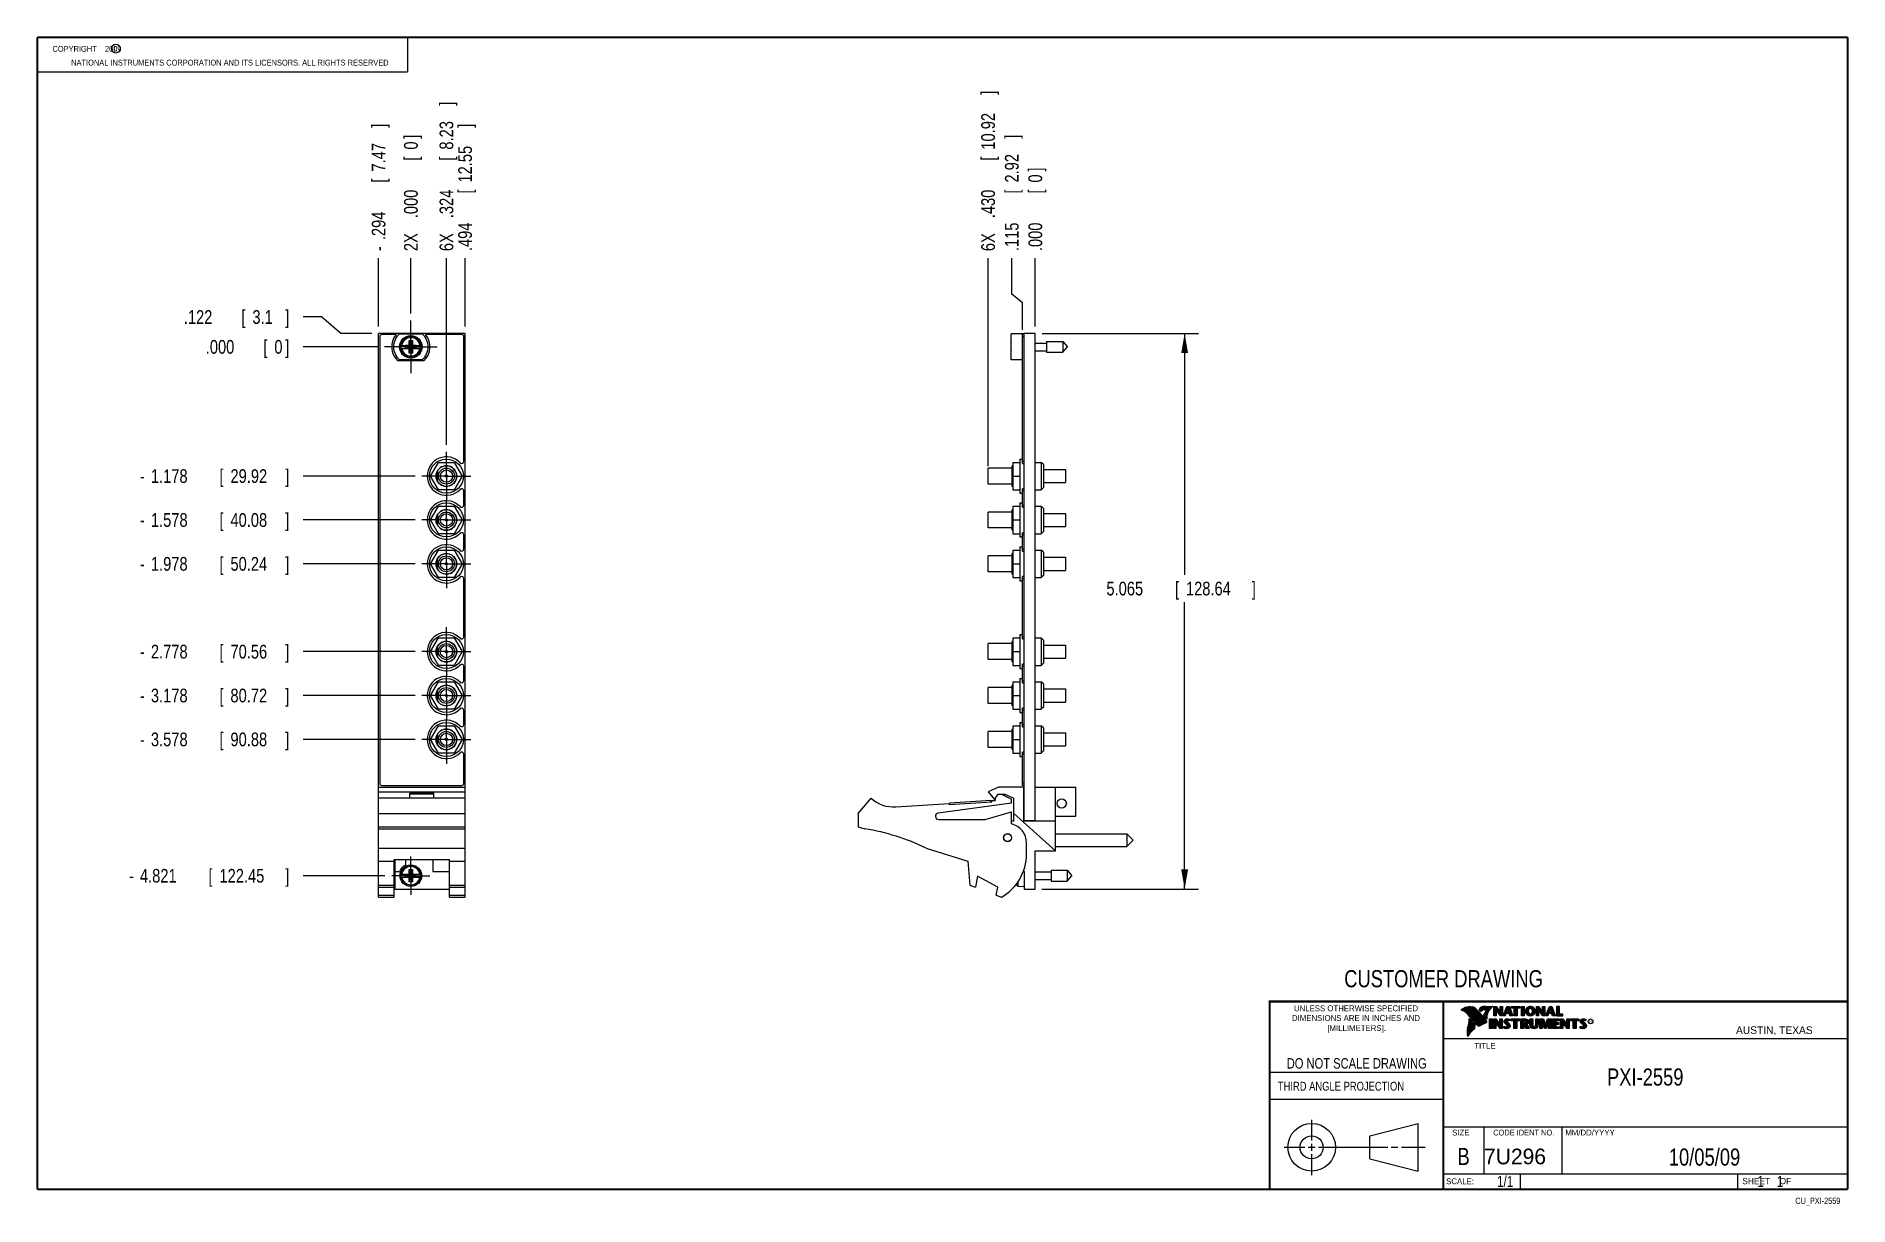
# Model space of a CAD drawing. Header units: inches. Extents: x 0.2 to 16.8, y 0.1 to 10.8.
import ezdxf
from ezdxf.enums import TextEntityAlignment as Align

# ---------------------------------------------------------------- set-up
doc = ezdxf.new("R2010")
doc.units = ezdxf.units.IN
doc.header["$LTSCALE"] = 0.935
doc.header["$MEASUREMENT"] = 0
doc.linetypes.add('CENTER', pattern=[0.6, 0.375, -0.075, 0.075, -0.075])
doc.layers.get('0').update_dxf_attribs({"linetype": 'CONTINUOUS'})
doc.layers.add('DEFAULT_1', color=7, linetype='CENTER')
doc.layers.add('DIMENSIONS', color=7, linetype='CONTINUOUS')
doc.styles.get("Standard").update_dxf_attribs({"font": 'txt', "width": 0.8})
doc.dimstyles.new('DIMSTYLE_1', dxfattribs={"dimtxt": 0.125, "dimasz": 0.18, "dimexe": 0.18, "dimexo": 0.0625, "dimgap": 0.09, "dimtad": 0, "dimtih": 1, "dimtoh": 1, "dimdec": 3, "dimzin": 4, "dimdsep": 46, "dimtxsty": 'STANDARD', "dimblk": '_FILLED', "dimblk1": '_FILLED', "dimblk2": '_FILLED', "dimcen": 0.09, "dimadec": 0, "dimazin": 0, "dimtp": 0.001, "dimtm": 0.001, "dimtfac": 1, "dimtdec": 3, "dimtofl": 0, "dimtmove": 0, "dimatfit": 3, "dimldrblk": '_FILLED', "dimfxl": 1, "dimtolj": 1, "dimtzin": 4, "dimarcsym": 0})
doc.dimstyles.new('DIMSTYLE_2', dxfattribs={"dimtxt": 0.125, "dimasz": 0.18, "dimexe": 0.18, "dimexo": 0.0625, "dimgap": 0.09, "dimtad": 0, "dimtih": 1, "dimtoh": 1, "dimdec": 3, "dimzin": 4, "dimdsep": 46, "dimtxsty": 'STANDARD', "dimblk": '_FILLED', "dimblk1": '_FILLED', "dimblk2": '_FILLED', "dimcen": 0.09, "dimadec": 0, "dimazin": 0, "dimtp": 0.001, "dimtm": 0.001, "dimtfac": 1, "dimtdec": 3, "dimtofl": 0, "dimtmove": 0, "dimatfit": 3, "dimldrblk": '_FILLED', "dimfxl": 1, "dimtolj": 1, "dimtzin": 4, "dimarcsym": 0})

msp = doc.modelspace()

# ---------------------------------------------------------------- texts
at = {"color": 2, "linetype": 'CONTINUOUS', "width": 0.8}
for s, height, p in [('c', 0.053, (0.946, 10.6363)), ('NATIONAL INSTRUMENTS CORPORATION AND ITS LICENSORS. ALL RIGHTS RESERVED', 0.053, (0.5583, 10.5016)), ('THIRD ANGLE PROJECTION', 0.08, (11.5564, 1.1584))]:
    msp.add_text(s, height=height, dxfattribs=at).set_placement(p)
at = {"color": 7, "linetype": 'CONTINUOUS', "width": 0.8}
for s, height, p in [('CUSTOMER DRAWING', 0.15625, (13.0668, 2.1001)), ('DO NOT SCALE DRAWING', 0.095, (12.2754, 1.3592)), ('B', 0.1562, (13.2497, 0.4798))]:
    msp.add_text(s, height=height, dxfattribs=at).set_placement(p, align=Align.CENTER)
at = {"color": 2, "linetype": 'CONTINUOUS'}
for s, p in [('DIMENSIONS ARE IN INCHES AND', (12.2688, 1.7933)), ('UNLESS OTHERWISE SPECIFIED', (12.2688, 1.8819)), ('[MILLIMETERS].', (12.2746, 1.7015))]:
    msp.add_text(s, height=0.053254, dxfattribs=at).set_placement(p, align=Align.CENTER)
for s, height, p in [('R', 0.0217, (14.3971, 1.7782)), ('AUSTIN, TEXAS', 0.069617, (15.7327, 1.6745)), ('TITLE', 0.05325, (13.3474, 1.5397)), ('SIZE', 0.05325, (13.1451, 0.7494)), ('MM/DD/YYYY', 0.05325, (14.1765, 0.7494)), ('SCALE:', 0.05325, (13.0904, 0.3053)), ('SHEET    OF', 0.057262, (15.7892, 0.3052))]:
    msp.add_text(s, height=height, dxfattribs=at).set_placement(p)
at = {"color": 2, "linetype": 'CONTINUOUS', "width": 0.95}
msp.add_text('CODE IDENT NO.', height=0.053254, dxfattribs=at).set_placement((13.7978, 0.7494), align=Align.CENTER)
at = {"color": 7, "linetype": 'CONTINUOUS'}
msp.add_text('7U296', height=0.14316, dxfattribs=at).set_placement((13.4363, 0.4866))
at = {"color": 7, "linetype": 'CONTINUOUS', "width": 0.8}
msp.add_text('1/1', height=0.1, dxfattribs=at).set_placement((13.7025, 0.2805), align=Align.RIGHT)
at = {"color": 2, "linetype": 'CONTINUOUS', "width": 0.8}
msp.add_text('CU_PXI-2559', height=0.057262, dxfattribs=at).set_placement((16.6837, 0.1254), align=Align.RIGHT)
at = {"color": 2, "linetype": 'CONTINUOUS', "insert": (0.3125, 10.6805), "char_height": 0.053, "width": 0.8904, "attachment_point": 1}
msp.add_mtext('    COPYRIGHT    2009', dxfattribs=at)
at = {"color": 7, "linetype": 'CONTINUOUS'}
for s, insert, char_height, width, attachment_point in [('PXI-2559\\P ', (14.9051, 1.3603), 0.15625, 1, 2), ('10/05/09 ', (15.4455, 0.6307), 0.15625, 1.125, 2), ('    1    1', (15.8075, 0.3805), 0.1, 0.8, 1)]:
    msp.add_mtext(s, dxfattribs=dict(at, insert=insert, char_height=char_height, width=width, attachment_point=attachment_point))

# ---------------------------------------------------------------- blocks, each defined once
blk = doc.blocks.new('*D0')
at = {"layer": 'DIMENSIONS', "color": 2, "linetype": 'CONTINUOUS'}
for p, q in [((9.132, 8.419), (9.132, 8.747)), ((9.23, 8.34), (9.132, 8.419)), ((9.23, 8.092), (9.23, 8.34))]:
    blk.add_line(p, q, dxfattribs=at)
at = {"layer": 'DIMENSIONS', "color": 2, "linetype": 'CONTINUOUS', "width": 0.8}
for s, p in [(']', (9.194, 9.835)), ('2.92', (9.194, 9.435)), ('[', (9.194, 9.335)), ('.115', (9.194, 8.81))]:
    blk.add_text(s, height=0.125, rotation=90, dxfattribs=at).set_placement(p)
blk = doc.blocks.new('_FILLED')
at = {"color": 0, "linetype": 'BYBLOCK'}
blk.add_solid([(0, 0), (-1, 0.174), (-1, -0.174)], dxfattribs=at)
blk = doc.blocks.new('*D1')
at = {"layer": 'DIMENSIONS', "color": 2, "linetype": 'CONTINUOUS'}
blk.add_line((8.915, 6.85), (8.915, 8.747), dxfattribs=at)
at = {"layer": 'DIMENSIONS', "color": 2, "linetype": 'CONTINUOUS', "width": 0.8}
for s, p in [(']', (8.978, 10.235)), ('10.92', (8.978, 9.735)), ('[', (8.978, 9.635)), ('.430', (8.978, 9.11)), ('6X ', (8.978, 8.81))]:
    blk.add_text(s, height=0.125, rotation=90, dxfattribs=at).set_placement(p)
blk = doc.blocks.new('*D2')
at = {"layer": 'DIMENSIONS', "color": 2, "linetype": 'CONTINUOUS'}
blk.add_line((9.345, 8.122), (9.345, 8.747), dxfattribs=at)
at = {"layer": 'DIMENSIONS', "color": 2, "linetype": 'CONTINUOUS', "width": 0.8}
for s, p in [(']', (9.408, 9.535)), ('0', (9.408, 9.435)), ('[', (9.408, 9.335)), ('.000', (9.408, 8.81))]:
    blk.add_text(s, height=0.125, rotation=90, dxfattribs=at).set_placement(p)
blk = doc.blocks.new('*D3')
at = {"layer": 'DIMENSIONS', "color": 2, "linetype": 'CONTINUOUS'}
for p, q in [((2.84, 8.21), (2.673, 8.21)), ((3.016, 8.06), (2.84, 8.21)), ((3.298, 8.06), (3.016, 8.06))]:
    blk.add_line(p, q, dxfattribs=at)
at = {"layer": 'DIMENSIONS', "color": 2, "linetype": 'CONTINUOUS', "width": 0.8}
for s, p in [('.122', (1.585, 8.147)), ('[', (2.11, 8.147)), ('3.1', (2.21, 8.147)), (']', (2.51, 8.147))]:
    blk.add_text(s, height=0.125, dxfattribs=at).set_placement(p)
blk = doc.blocks.new('*D4')
at = {"layer": 'DIMENSIONS', "color": 2, "linetype": 'CONTINUOUS'}
blk.add_line((3.693, 6.76), (2.673, 6.76), dxfattribs=at)
at = {"layer": 'DIMENSIONS', "color": 2, "linetype": 'CONTINUOUS', "width": 0.8}
for s, p in [('1.178', (1.285, 6.697)), ('[', (1.91, 6.697)), ('29.92', (2.01, 6.697)), (']', (2.51, 6.697)), ('-', (1.185, 6.697))]:
    blk.add_text(s, height=0.125, dxfattribs=at).set_placement(p)
blk = doc.blocks.new('*D5')
at = {"layer": 'DIMENSIONS', "color": 2, "linetype": 'CONTINUOUS'}
blk.add_line((3.693, 6.36), (2.673, 6.36), dxfattribs=at)
at = {"layer": 'DIMENSIONS', "color": 2, "linetype": 'CONTINUOUS', "width": 0.8}
for s, p in [('-', (1.185, 6.297)), ('1.578', (1.285, 6.297)), ('[', (1.91, 6.297)), ('40.08', (2.01, 6.297)), (']', (2.51, 6.297))]:
    blk.add_text(s, height=0.125, dxfattribs=at).set_placement(p)
blk = doc.blocks.new('*D6')
at = {"layer": 'DIMENSIONS', "color": 2, "linetype": 'CONTINUOUS'}
blk.add_line((3.693, 5.96), (2.673, 5.96), dxfattribs=at)
at = {"layer": 'DIMENSIONS', "color": 2, "linetype": 'CONTINUOUS', "width": 0.8}
for s, p in [('-', (1.185, 5.897)), ('1.978', (1.285, 5.897)), ('[', (1.91, 5.897)), ('50.24', (2.01, 5.897)), (']', (2.51, 5.897))]:
    blk.add_text(s, height=0.125, dxfattribs=at).set_placement(p)
blk = doc.blocks.new('*D7')
at = {"layer": 'DIMENSIONS', "color": 2, "linetype": 'CONTINUOUS'}
blk.add_line((3.693, 5.16), (2.673, 5.16), dxfattribs=at)
at = {"layer": 'DIMENSIONS', "color": 2, "linetype": 'CONTINUOUS', "width": 0.8}
for s, p in [('-', (1.185, 5.097)), ('2.778', (1.285, 5.097)), ('[', (1.91, 5.097)), ('70.56', (2.01, 5.097)), (']', (2.51, 5.097))]:
    blk.add_text(s, height=0.125, dxfattribs=at).set_placement(p)
blk = doc.blocks.new('*D8')
at = {"layer": 'DIMENSIONS', "color": 2, "linetype": 'CONTINUOUS'}
blk.add_line((3.693, 4.76), (2.673, 4.76), dxfattribs=at)
at = {"layer": 'DIMENSIONS', "color": 2, "linetype": 'CONTINUOUS', "width": 0.8}
for s, p in [('3.178', (1.285, 4.697)), ('[', (1.91, 4.697)), ('80.72', (2.01, 4.697)), (']', (2.51, 4.697)), ('-', (1.185, 4.697))]:
    blk.add_text(s, height=0.125, dxfattribs=at).set_placement(p)
blk = doc.blocks.new('*D9')
at = {"layer": 'DIMENSIONS', "color": 2, "linetype": 'CONTINUOUS'}
blk.add_line((3.693, 4.36), (2.673, 4.36), dxfattribs=at)
at = {"layer": 'DIMENSIONS', "color": 2, "linetype": 'CONTINUOUS', "width": 0.8}
for s, p in [('-', (1.185, 4.297)), ('3.578', (1.285, 4.297)), ('[', (1.91, 4.297)), ('90.88', (2.01, 4.297)), (']', (2.51, 4.297))]:
    blk.add_text(s, height=0.125, dxfattribs=at).set_placement(p)
blk = doc.blocks.new('*D10')
at = {"layer": 'DIMENSIONS', "color": 2, "linetype": 'CONTINUOUS'}
blk.add_line((3.418, 3.117), (2.673, 3.117), dxfattribs=at)
at = {"layer": 'DIMENSIONS', "color": 2, "linetype": 'CONTINUOUS', "width": 0.8}
for s, p in [('4.821', (1.185, 3.054)), ('[', (1.81, 3.054)), ('122.45', (1.91, 3.054)), (']', (2.51, 3.054)), ('-', (1.085, 3.054))]:
    blk.add_text(s, height=0.125, dxfattribs=at).set_placement(p)
blk = doc.blocks.new('*D11')
at = {"layer": 'DIMENSIONS', "color": 2, "linetype": 'CONTINUOUS'}
blk.add_line((3.351, 7.938), (2.673, 7.938), dxfattribs=at)
at = {"layer": 'DIMENSIONS', "color": 2, "linetype": 'CONTINUOUS', "width": 0.8}
for s, p in [('.000', (1.785, 7.875)), ('[', (2.31, 7.875)), ('0', (2.41, 7.875)), (']', (2.51, 7.875))]:
    blk.add_text(s, height=0.125, dxfattribs=at).set_placement(p)
blk = doc.blocks.new('*D12')
at = {"layer": 'DIMENSIONS', "color": 2, "linetype": 'CONTINUOUS'}
blk.add_line((3.978, 7.045), (3.978, 8.747), dxfattribs=at)
at = {"layer": 'DIMENSIONS', "color": 2, "linetype": 'CONTINUOUS', "width": 0.8}
for s, p in [(']', (4.041, 10.135)), ('8.23', (4.041, 9.735)), ('[', (4.041, 9.635)), ('.324', (4.041, 9.11)), ('6X ', (4.041, 8.81))]:
    blk.add_text(s, height=0.125, rotation=90, dxfattribs=at).set_placement(p)
blk = doc.blocks.new('*D13')
at = {"layer": 'DIMENSIONS', "color": 2, "linetype": 'CONTINUOUS'}
blk.add_line((3.36, 8.122), (3.36, 8.747), dxfattribs=at)
at = {"layer": 'DIMENSIONS', "color": 2, "linetype": 'CONTINUOUS', "width": 0.8}
for s, p in [(']', (3.423, 9.935)), ('7.47', (3.423, 9.535)), ('[', (3.423, 9.435)), ('.294', (3.423, 8.91)), ('-', (3.423, 8.81))]:
    blk.add_text(s, height=0.125, rotation=90, dxfattribs=at).set_placement(p)
blk = doc.blocks.new('*D14')
at = {"layer": 'DIMENSIONS', "color": 2, "linetype": 'CONTINUOUS'}
blk.add_line((4.148, 8.122), (4.148, 8.747), dxfattribs=at)
at = {"layer": 'DIMENSIONS', "color": 2, "linetype": 'CONTINUOUS', "width": 0.8}
for s, p in [(']', (4.211, 9.935)), ('12.55', (4.211, 9.435)), ('[', (4.211, 9.335)), ('.494', (4.211, 8.81))]:
    blk.add_text(s, height=0.125, rotation=90, dxfattribs=at).set_placement(p)
blk = doc.blocks.new('*D15')
at = {"layer": 'DIMENSIONS', "color": 2, "linetype": 'CONTINUOUS'}
blk.add_line((3.654, 8.241), (3.654, 8.747), dxfattribs=at)
at = {"layer": 'DIMENSIONS', "color": 2, "linetype": 'CONTINUOUS', "width": 0.8}
for s, p in [(']', (3.717, 9.835)), ('0', (3.717, 9.735)), ('[', (3.717, 9.635)), ('.000', (3.717, 9.11)), ('2X ', (3.717, 8.81))]:
    blk.add_text(s, height=0.125, rotation=90, dxfattribs=at).set_placement(p)
blk = doc.blocks.new('*D16')
at = {"layer": 'DIMENSIONS', "color": 2, "linetype": 'CONTINUOUS'}
for p, q in [((9.408, 8.06), (10.832, 8.06)), ((10.707, 8.06), (10.707, 5.859)), ((10.707, 2.995), (10.707, 5.609)), ((9.406, 2.995), (10.832, 2.995))]:
    blk.add_line(p, q, dxfattribs=at)
at = {"layer": 'DIMENSIONS', "color": 2, "linetype": 'CONTINUOUS', "xscale": 0.18, "yscale": 0.18, "zscale": 0.18}
for p, rotation in [((10.707, 8.06), 90), ((10.707, 2.995), 270)]:
    blk.add_blockref('_FILLED', p, dxfattribs=dict(at, rotation=rotation))
at = {"layer": 'DIMENSIONS', "color": 2, "linetype": 'CONTINUOUS', "width": 0.8}
for s, p in [('5.065', (9.994, 5.672)), ('[', (10.619, 5.672)), ('128.64', (10.719, 5.672)), (']', (11.319, 5.672))]:
    blk.add_text(s, height=0.125, dxfattribs=at).set_placement(p)

# ---------------------------------------------------------------- dimensions: what is measured, and where the dimension line sits
at = {"layer": 'DIMENSIONS', "color": 2, "linetype": 'CONTINUOUS'}
for feature_location, offset, dtype, origin, text, picture, middle in [((8.9154, 6.8499), (0, 1.8971), 1, (9.3454, 8.0596), '6X <>', '*D1', (8.9154, 9.5721)), ((3.9781, 7.0446), (0, 1.7025), 1, (3.6541, 8.1786), '6X <>', '*D12', (3.9781, 9.5221)), ((3.3601, 8.1221), (0, 0.625), 1, (3.6541, 8.1786), '-<>', '*D13', (3.3601, 9.4221)), ((3.6540977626, 8.2410529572), (0, 0.506), 1, (3.6540977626, 8.1785529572), '2X <>', '*D15', (3.6540977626, 9.3720529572)), ((3.4176, 3.1168), (-0.745, 0), 0, (3.4131, 7.9376), '-<>', '*D10', (1.8476, 3.1168)), ((3.6931, 6.7596), (-1.0205, 0), 0, (3.4131, 7.9376), '-<>', '*D4', (1.8976, 6.7596)), ((3.6931, 6.3596), (-1.0205, 0), 0, (3.4131, 7.9376), '-<>', '*D5', (1.8976, 6.3596)), ((3.6931, 5.9596), (-1.0205, 0), 0, (3.4131, 7.9376), '-<>', '*D6', (1.8976, 5.9596)), ((3.6931, 5.1596), (-1.0205, 0), 0, (3.4131, 7.9376), '-<>', '*D7', (1.8976, 5.1596)), ((3.6931, 4.7596), (-1.0205, 0), 0, (3.4131, 7.9376), '-<>', '*D8', (1.8976, 4.7596)), ((3.6931, 4.3596), (-1.0205, 0), 0, (3.4131, 7.9376), '-<>', '*D9', (1.8976, 4.3596))]:
    dim = msp.add_ordinate_dim(feature_location=feature_location, offset=offset, dtype=dtype, origin=origin, text=text, dimstyle='DIMSTYLE_1', dxfattribs=at)
    dim.commit()
    dim.dimension.update_dxf_attribs({"geometry": picture, "text_midpoint": middle})
for feature_location, offset, dtype, origin, picture, middle in [((4.1481, 8.1221), (0, 0.625), 1, (3.6541, 8.1786), '*D14', (4.1481, 9.4221)), ((9.2304398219, 8.0920529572), (-0.0984850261, 0.655), 0, (9.3454398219, 8.0595529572), '*D0', (9.1319547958, 9.3720529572)), ((9.3454398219, 8.1220529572), (0, 0.625), 1, (9.3454398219, 8.0595529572), '*D2', (9.3454398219, 9.2220529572)), ((3.2976, 8.0596), (-0.625, 0.1502), 0, (3.4131, 7.9376), '*D3', (2.0976, 8.2098)), ((3.3505977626, 7.9375529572), (-0.678, 0), 0, (3.4130977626, 7.9375529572), '*D11', (2.1975977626, 7.9375529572))]:
    dim = msp.add_ordinate_dim(feature_location=feature_location, offset=offset, dtype=dtype, origin=origin, dimstyle='DIMSTYLE_1', dxfattribs=at)
    dim.commit()
    dim.dimension.update_dxf_attribs({"geometry": picture, "text_midpoint": middle})
dim = msp.add_linear_dim(base=(10.7066, 8.0596), p1=(9.4059, 2.9948), p2=(9.4079, 8.0596), angle=90, dimstyle='DIMSTYLE_2', dxfattribs=at)
dim.commit()
dim.dimension.update_dxf_attribs({"geometry": '*D16', "text_midpoint": (10.7066, 5.7341), "dimtype": 160})

# ---------------------------------------------------------------- linework, layer by layer
at = {"color": 2, "linetype": 'CONTINUOUS'}
for p, q in [((0.25, 10.7586), (3.625, 10.7586)), ((0.25, 10.7586), (0.25, 10.4456)), ((3.625, 10.7586), (3.625, 10.4456)), ((0.25, 10.4456), (3.625, 10.4456)), ((13.0652, 1.9695), (16.745, 1.9695)), ((13.0652, 1.9695), (13.0652, 0.2605)), ((13.2311, 1.8934), (13.2311, 1.8949)), ((13.2347, 1.8921), (13.2347, 1.8972)), ((13.2382, 1.8907), (13.2382, 1.8994)), ((13.2418, 1.8892), (13.2418, 1.9015)), ((13.2453, 1.8876), (13.2453, 1.9035)), ((13.2489, 1.8858), (13.2489, 1.9054)), ((13.2524, 1.8839), (13.2524, 1.9069)), ((13.256, 1.8818), (13.256, 1.9084)), ((13.2596, 1.8796), (13.2596, 1.9098)), ((13.2631, 1.8772), (13.2631, 1.9111)), ((13.2667, 1.8747), (13.2667, 1.9124)), ((13.2702, 1.872), (13.2702, 1.9135)), ((13.2738, 1.869), (13.2738, 1.9146)), ((13.2773, 1.8658), (13.2773, 1.9155)), ((13.2809, 1.8624), (13.2809, 1.9164)), ((13.2844, 1.8587), (13.2844, 1.9173)), ((13.288, 1.8549), (13.288, 1.9181)), ((13.2915, 1.851), (13.2915, 1.9188)), ((13.2951, 1.8471), (13.2951, 1.9194)), ((13.2987, 1.8431), (13.2987, 1.9198)), ((13.3022, 1.8391), (13.3022, 1.92)), ((13.3058, 1.8351), (13.3058, 1.9201)), ((13.3093, 1.8311), (13.3093, 1.9201)), ((13.3129, 1.827), (13.3129, 1.9199)), ((13.3164, 1.8229), (13.3164, 1.9196)), ((13.32, 1.8188), (13.32, 1.9192)), ((13.3235, 1.8146), (13.3235, 1.9186)), ((13.3271, 1.8104), (13.3271, 1.9179)), ((13.3306, 1.8062), (13.3306, 1.9172)), ((13.3342, 1.802), (13.3342, 1.9163)), ((13.3378, 1.7978), (13.3378, 1.9151)), ((13.3413, 1.7937), (13.3413, 1.9138)), ((13.3449, 1.7897), (13.3449, 1.9122)), ((13.3484, 1.7856), (13.3484, 1.9103)), ((13.352, 1.7817), (13.352, 1.9081)), ((13.3555, 1.7778), (13.3555, 1.9055)), ((13.3591, 1.7739), (13.3591, 1.9026)), ((13.3626, 1.7701), (13.3626, 1.8991)), ((13.3662, 1.7663), (13.3662, 1.8952)), ((13.3697, 1.7625), (13.3697, 1.8915)), ((13.3733, 1.7588), (13.3733, 1.8878)), ((13.3769, 1.7556), (13.3769, 1.8841)), ((13.3804, 1.7529), (13.3804, 1.8803)), ((13.384, 1.7512), (13.384, 1.8766)), ((13.3875, 1.7509), (13.3875, 1.8728)), ((13.4022, 1.878), (13.3901, 1.8922)), ((13.3911, 1.7518), (13.3911, 1.8691)), ((13.4029, 1.881), (13.3927, 1.893)), ((13.3946, 1.8908), (13.3946, 1.8999)), ((13.3946, 1.7533), (13.3946, 1.8653)), ((13.3982, 1.8866), (13.3982, 1.9062)), ((13.3982, 1.7548), (13.3982, 1.8615)), ((13.4017, 1.8824), (13.4017, 1.9101)), ((13.4017, 1.7563), (13.4017, 1.8574)), ((13.4053, 1.8823), (13.4053, 1.9129)), ((13.4053, 1.7578), (13.4053, 1.8531)), ((13.4088, 1.8844), (13.4088, 1.915)), ((13.4088, 1.7593), (13.4088, 1.8488)), ((13.4124, 1.887), (13.4124, 1.9167)), ((13.4124, 1.7609), (13.4124, 1.8445)), ((13.4159, 1.89), (13.4159, 1.9182)), ((13.4159, 1.7625), (13.4159, 1.8402)), ((13.4195, 1.8937), (13.4195, 1.9193)), ((13.4195, 1.7641), (13.4195, 1.8359)), ((13.4231, 1.8964), (13.4231, 1.9203)), ((13.4231, 1.7657), (13.4231, 1.8316)), ((13.4266, 1.8982), (13.4266, 1.9209)), ((13.4266, 1.7674), (13.4266, 1.8273)), ((13.4302, 1.8995), (13.4302, 1.9214)), ((13.4302, 1.7691), (13.4302, 1.823)), ((13.4414, 1.8328), (13.4319, 1.8437)), ((13.4337, 1.8997), (13.4337, 1.922)), ((13.4337, 1.7708), (13.4337, 1.8187)), ((13.4433, 1.8344), (13.4349, 1.844)), ((13.4373, 1.8991), (13.4373, 1.9224)), ((13.4373, 1.8413), (13.4373, 1.8491)), ((13.4408, 1.898), (13.4408, 1.9228)), ((13.4408, 1.8372), (13.4408, 1.8572)), ((13.4444, 1.8972), (13.4444, 1.9231)), ((13.4444, 1.8331), (13.4444, 1.8665)), ((13.4479, 1.8969), (13.4479, 1.9234)), ((13.4479, 1.8288), (13.4479, 1.873)), ((13.4515, 1.8966), (13.4515, 1.9236)), ((13.4515, 1.8247), (13.4515, 1.8764)), ((13.4529, 1.9261), (13.5132, 1.9271)), ((13.453, 1.9236), (13.5067, 1.9245)), ((13.455, 1.8965), (13.455, 1.9237)), ((13.455, 1.8207), (13.455, 1.878)), ((13.4586, 1.8964), (13.4586, 1.9237)), ((13.4586, 1.8303), (13.4586, 1.879)), ((13.4622, 1.8957), (13.4622, 1.9238)), ((13.4622, 1.8535), (13.4622, 1.8795)), ((13.4657, 1.8935), (13.4657, 1.9238)), ((13.4657, 1.8636), (13.4657, 1.8798)), ((13.4693, 1.872), (13.4693, 1.9239)), ((13.4728, 1.8794), (13.4728, 1.9239)), ((13.4764, 1.8859), (13.4764, 1.924)), ((13.4799, 1.8919), (13.4799, 1.924)), ((13.4835, 1.8973), (13.4835, 1.9241)), ((13.487, 1.9023), (13.487, 1.9242)), ((13.4906, 1.9069), (13.4906, 1.9242)), ((13.4941, 1.9112), (13.4941, 1.9243)), ((13.4977, 1.9153), (13.4977, 1.9243)), ((13.5013, 1.9191), (13.5013, 1.9244)), ((13.5261, 1.9263), (13.5451, 1.9263)), ((13.5261, 1.839), (13.5261, 1.9263)), ((13.5466, 1.839), (13.5261, 1.839)), ((13.5286, 1.9237), (13.5439, 1.9237)), ((13.5286, 1.8415), (13.5286, 1.9237)), ((13.5441, 1.8415), (13.5286, 1.8415)), ((13.5332, 1.8415), (13.5332, 1.9237)), ((13.5367, 1.8415), (13.5367, 1.9237)), ((13.5402, 1.8415), (13.5402, 1.9237)), ((13.5441, 1.8976), (13.5437, 1.9237)), ((13.5439, 1.9237), (13.5854, 1.869)), ((13.5873, 1.8415), (13.5441, 1.8976)), ((13.5441, 1.8976), (13.5441, 1.8415)), ((13.5451, 1.9263), (13.5829, 1.8765)), ((13.586, 1.839), (13.5466, 1.8902)), ((13.5466, 1.8902), (13.5466, 1.839)), ((13.5471, 1.8936), (13.5471, 1.9194)), ((13.5506, 1.8891), (13.5506, 1.9149)), ((13.5541, 1.8846), (13.5541, 1.9103)), ((13.5576, 1.8801), (13.5576, 1.9057)), ((13.561, 1.8756), (13.561, 1.9011)), ((13.5645, 1.8711), (13.5645, 1.8965)), ((13.568, 1.8665), (13.568, 1.8919)), ((13.5715, 1.862), (13.5715, 1.8874)), ((13.575, 1.8575), (13.575, 1.8828)), ((13.5784, 1.853), (13.5784, 1.8782)), ((13.5819, 1.8485), (13.5819, 1.8736)), ((13.5829, 1.9263), (13.6036, 1.9263)), ((13.5829, 1.8765), (13.5829, 1.9263)), ((13.5854, 1.9237), (13.6011, 1.9237)), ((13.5854, 1.869), (13.5854, 1.9237)), ((13.5854, 1.844), (13.5854, 1.869)), ((13.6036, 1.839), (13.586, 1.839)), ((13.6011, 1.8415), (13.5873, 1.8415)), ((13.5889, 1.8415), (13.5889, 1.9237)), ((13.5923, 1.8415), (13.5923, 1.9237)), ((13.5958, 1.8415), (13.5958, 1.9237)), ((13.5993, 1.8415), (13.5993, 1.9237)), ((13.6011, 1.9237), (13.6011, 1.8415)), ((13.6036, 1.9263), (13.6036, 1.839)), ((13.6088, 1.839), (13.6444, 1.9262)), ((13.6294, 1.839), (13.6088, 1.839)), ((13.6125, 1.8415), (13.6461, 1.9237)), ((13.6277, 1.8415), (13.6125, 1.8415)), ((13.6167, 1.8415), (13.6167, 1.8516)), ((13.6201, 1.8415), (13.6201, 1.8601)), ((13.6236, 1.8415), (13.6236, 1.8686)), ((13.6271, 1.8415), (13.6271, 1.8771)), ((13.6361, 1.8623), (13.6277, 1.8415)), ((13.6378, 1.8598), (13.6294, 1.839)), ((13.6306, 1.8486), (13.6306, 1.8857)), ((13.634, 1.8573), (13.634, 1.8942)), ((13.6665, 1.8623), (13.6361, 1.8623)), ((13.6375, 1.8623), (13.6375, 1.9027)), ((13.6647, 1.8598), (13.6378, 1.8598)), ((13.6388, 1.8711), (13.65, 1.9073)), ((13.6639, 1.8711), (13.6388, 1.8711)), ((13.641, 1.8781), (13.641, 1.9112)), ((13.641, 1.8623), (13.641, 1.8711)), ((13.6423, 1.8736), (13.6519, 1.9048)), ((13.6606, 1.8736), (13.6423, 1.8736)), ((13.6444, 1.9262), (13.6664, 1.9262)), ((13.6445, 1.8893), (13.6445, 1.9197)), ((13.6445, 1.8623), (13.6445, 1.8711)), ((13.6461, 1.9237), (13.6647, 1.9237)), ((13.6479, 1.9006), (13.6479, 1.9237)), ((13.6479, 1.8623), (13.6479, 1.8711)), ((13.65, 1.9073), (13.6541, 1.9073)), ((13.6514, 1.9073), (13.6514, 1.9237)), ((13.6514, 1.8623), (13.6514, 1.8711)), ((13.6519, 1.9048), (13.6521, 1.9048)), ((13.6521, 1.9048), (13.6606, 1.8736)), ((13.6541, 1.9073), (13.6639, 1.8711)), ((13.6549, 1.9043), (13.6549, 1.9237)), ((13.6549, 1.8623), (13.6549, 1.8711)), ((13.6584, 1.8915), (13.6584, 1.9237)), ((13.6584, 1.8623), (13.6584, 1.8711)), ((13.6618, 1.8787), (13.6618, 1.9237)), ((13.6618, 1.8623), (13.6618, 1.8711)), ((13.6647, 1.9237), (13.6959, 1.8415)), ((13.6717, 1.839), (13.6647, 1.8598)), ((13.6653, 1.8623), (13.6653, 1.922)), ((13.6664, 1.9262), (13.6995, 1.839)), ((13.6735, 1.8415), (13.6665, 1.8623)), ((13.6688, 1.8555), (13.6688, 1.9128)), ((13.6995, 1.839), (13.6717, 1.839)), ((13.6723, 1.8452), (13.6723, 1.9037)), ((13.6959, 1.8415), (13.6735, 1.8415)), ((13.6757, 1.8415), (13.6757, 1.8945)), ((13.6792, 1.8415), (13.6792, 1.8854)), ((13.6827, 1.8415), (13.6827, 1.8762)), ((13.6862, 1.8415), (13.6862, 1.8671)), ((13.6866, 1.9262), (13.7634, 1.9262)), ((13.6866, 1.9099), (13.6866, 1.9262)), ((13.7118, 1.9099), (13.6866, 1.9099)), ((13.6891, 1.9237), (13.7609, 1.9237)), ((13.6891, 1.9125), (13.6891, 1.9237)), ((13.7143, 1.9125), (13.6891, 1.9125)), ((13.6896, 1.8415), (13.6896, 1.8579)), ((13.6931, 1.9125), (13.6931, 1.9237)), ((13.6931, 1.8415), (13.6931, 1.8488)), ((13.6966, 1.9125), (13.6966, 1.9237)), ((13.7001, 1.9125), (13.7001, 1.9237)), ((13.7035, 1.9125), (13.7035, 1.9237)), ((13.707, 1.9125), (13.707, 1.9237)), ((13.7105, 1.9125), (13.7105, 1.9237)), ((13.7118, 1.839), (13.7118, 1.9099)), ((13.7382, 1.839), (13.7118, 1.839)), ((13.7143, 1.9125), (13.714, 1.9237)), ((13.7143, 1.8415), (13.7143, 1.9125)), ((13.7357, 1.8415), (13.7143, 1.8415)), ((13.7174, 1.8415), (13.7174, 1.9237)), ((13.7209, 1.8415), (13.7209, 1.9237)), ((13.7244, 1.8415), (13.7244, 1.9237)), ((13.7279, 1.8415), (13.7279, 1.9237)), ((13.7313, 1.8415), (13.7313, 1.9237)), ((13.7357, 1.9125), (13.7348, 1.9237)), ((13.7609, 1.9125), (13.7357, 1.9125)), ((13.7357, 1.9125), (13.7357, 1.8415)), ((13.7634, 1.9099), (13.7382, 1.9099)), ((13.7382, 1.9099), (13.7382, 1.839)), ((13.7383, 1.9125), (13.7383, 1.9237)), ((13.7418, 1.9125), (13.7418, 1.9237)), ((13.7452, 1.9125), (13.7452, 1.9237)), ((13.7487, 1.9125), (13.7487, 1.9237)), ((13.7522, 1.9125), (13.7522, 1.9237)), ((13.7557, 1.9125), (13.7557, 1.9237)), ((13.7591, 1.9125), (13.7591, 1.9237)), ((13.7609, 1.9237), (13.7609, 1.9125)), ((13.7634, 1.9262), (13.7634, 1.9099)), ((13.7768, 1.9262), (13.8031, 1.9262)), ((13.7768, 1.839), (13.7768, 1.9262)), ((13.8031, 1.839), (13.7768, 1.839)), ((13.7794, 1.9237), (13.8006, 1.9237)), ((13.7794, 1.8415), (13.7794, 1.9237)), ((13.8006, 1.8415), (13.7794, 1.8415)), ((13.7835, 1.8415), (13.7835, 1.9237)), ((13.787, 1.8415), (13.787, 1.9237)), ((13.7904, 1.8415), (13.7904, 1.9237)), ((13.7939, 1.8415), (13.7939, 1.9237)), ((13.7974, 1.8415), (13.7974, 1.9237)), ((13.8006, 1.9237), (13.8006, 1.8415)), ((13.8031, 1.9262), (13.8031, 1.839)), ((13.8154, 1.8853), (13.8155, 1.8871)), ((13.8154, 1.8834), (13.8154, 1.8853)), ((13.8154, 1.8816), (13.8154, 1.8834)), ((13.8155, 1.8797), (13.8154, 1.8816)), ((13.8155, 1.8871), (13.8157, 1.8889)), ((13.8157, 1.8779), (13.8155, 1.8797)), ((13.8157, 1.8889), (13.8159, 1.8907)), ((13.8159, 1.876), (13.8157, 1.8779)), ((13.8159, 1.8907), (13.8161, 1.8924)), ((13.8162, 1.8742), (13.8159, 1.876)), ((13.8161, 1.8924), (13.8165, 1.8941)), ((13.8166, 1.8724), (13.8162, 1.8742)), ((13.8165, 1.8941), (13.8169, 1.8958)), ((13.817, 1.8706), (13.8166, 1.8724)), ((13.8169, 1.8958), (13.8174, 1.8975)), ((13.8174, 1.8689), (13.817, 1.8706)), ((13.8174, 1.8975), (13.8179, 1.8991)), ((13.8179, 1.8672), (13.8174, 1.8689)), ((13.8179, 1.8991), (13.8185, 1.9006)), ((13.8179, 1.8852), (13.818, 1.8869)), ((13.8179, 1.8834), (13.8179, 1.8852)), ((13.818, 1.8817), (13.8179, 1.8834)), ((13.8185, 1.8655), (13.8179, 1.8672)), ((13.818, 1.8869), (13.8182, 1.8886)), ((13.8181, 1.8799), (13.818, 1.8817)), ((13.8182, 1.8781), (13.8181, 1.8799)), ((13.8182, 1.8886), (13.8184, 1.8903)), ((13.8184, 1.8764), (13.8182, 1.8781)), ((13.8184, 1.8903), (13.8186, 1.892)), ((13.8187, 1.8746), (13.8184, 1.8764)), ((13.8185, 1.9006), (13.8191, 1.9021)), ((13.8191, 1.8639), (13.8185, 1.8655)), ((13.8186, 1.892), (13.819, 1.8936)), ((13.8191, 1.8729), (13.8187, 1.8746)), ((13.819, 1.8936), (13.8193, 1.8952)), ((13.8191, 1.9021), (13.8198, 1.9036)), ((13.8194, 1.8712), (13.8191, 1.8729)), ((13.8198, 1.8623), (13.8191, 1.8639)), ((13.8193, 1.8952), (13.8198, 1.8967)), ((13.8199, 1.8696), (13.8194, 1.8712)), ((13.8198, 1.9036), (13.8206, 1.9051)), ((13.8198, 1.8967), (13.8203, 1.8982)), ((13.8205, 1.8607), (13.8198, 1.8623)), ((13.8204, 1.8679), (13.8199, 1.8696)), ((13.8203, 1.8982), (13.8208, 1.8997)), ((13.8209, 1.8664), (13.8204, 1.8679)), ((13.8213, 1.8592), (13.8205, 1.8607)), ((13.8206, 1.9051), (13.8214, 1.9065)), ((13.8208, 1.8997), (13.8214, 1.9011)), ((13.8209, 1.8664), (13.8208, 1.8997)), ((13.8215, 1.8648), (13.8209, 1.8664)), ((13.8221, 1.8578), (13.8213, 1.8592)), ((13.8214, 1.9065), (13.8223, 1.9079)), ((13.8214, 1.9011), (13.8221, 1.9025)), ((13.8221, 1.8633), (13.8215, 1.8648)), ((13.8221, 1.9025), (13.8228, 1.9038)), ((13.8228, 1.8619), (13.8221, 1.8633)), ((13.823, 1.8563), (13.8221, 1.8578)), ((13.8223, 1.9079), (13.8232, 1.9092)), ((13.8228, 1.9038), (13.8236, 1.9052)), ((13.8235, 1.8604), (13.8228, 1.8619)), ((13.8239, 1.855), (13.823, 1.8563)), ((13.8232, 1.9092), (13.8243, 1.9106)), ((13.8243, 1.8591), (13.8235, 1.8604)), ((13.8236, 1.9052), (13.8244, 1.9065)), ((13.8249, 1.8536), (13.8239, 1.855)), ((13.8243, 1.9106), (13.8253, 1.9119)), ((13.8243, 1.8591), (13.8244, 1.9065)), ((13.8251, 1.8577), (13.8243, 1.8591)), ((13.8244, 1.9065), (13.8253, 1.9077)), ((13.826, 1.8523), (13.8249, 1.8536)), ((13.826, 1.8564), (13.8251, 1.8577)), ((13.8253, 1.9119), (13.8265, 1.9132)), ((13.8253, 1.9077), (13.8262, 1.909)), ((13.8269, 1.8552), (13.826, 1.8564)), ((13.8271, 1.8511), (13.826, 1.8523)), ((13.8262, 1.909), (13.8273, 1.9102)), ((13.8265, 1.9132), (13.8276, 1.9144)), ((13.8279, 1.854), (13.8269, 1.8552)), ((13.8282, 1.8499), (13.8271, 1.8511)), ((13.8273, 1.9102), (13.8283, 1.9114)), ((13.8276, 1.9144), (13.8288, 1.9156)), ((13.8279, 1.854), (13.8283, 1.9114)), ((13.8289, 1.8528), (13.8279, 1.854)), ((13.8294, 1.8487), (13.8282, 1.8499)), ((13.8283, 1.9114), (13.8294, 1.9126)), ((13.8288, 1.9156), (13.8301, 1.9167)), ((13.83, 1.8517), (13.8289, 1.8528)), ((13.8294, 1.9126), (13.8306, 1.9137)), ((13.8306, 1.8476), (13.8294, 1.8487)), ((13.8311, 1.8506), (13.83, 1.8517)), ((13.8301, 1.9167), (13.8314, 1.9178)), ((13.8306, 1.9137), (13.8318, 1.9148)), ((13.8319, 1.8466), (13.8306, 1.8476)), ((13.8311, 1.8506), (13.8318, 1.9148)), ((13.8323, 1.8496), (13.8311, 1.8506)), ((13.8314, 1.9178), (13.8327, 1.9188)), ((13.8318, 1.9148), (13.833, 1.9158)), ((13.8332, 1.8456), (13.8319, 1.8466)), ((13.8335, 1.8486), (13.8323, 1.8496)), ((13.8327, 1.9188), (13.834, 1.9198)), ((13.833, 1.9158), (13.8342, 1.9168)), ((13.8346, 1.8447), (13.8332, 1.8456)), ((13.8347, 1.8477), (13.8335, 1.8486)), ((13.834, 1.9198), (13.8354, 1.9207)), ((13.8342, 1.9168), (13.8355, 1.9177)), ((13.836, 1.8438), (13.8346, 1.8447)), ((13.8347, 1.8477), (13.8355, 1.9177)), ((13.836, 1.8468), (13.8347, 1.8477)), ((13.8354, 1.9207), (13.8368, 1.9215)), ((13.8355, 1.9177), (13.8368, 1.9185)), ((13.8373, 1.846), (13.836, 1.8468)), ((13.8374, 1.843), (13.836, 1.8438)), ((13.8368, 1.9215), (13.8382, 1.9223)), ((13.8368, 1.9185), (13.8381, 1.9193)), ((13.8386, 1.8452), (13.8373, 1.846)), ((13.839, 1.8423), (13.8374, 1.843)), ((13.8381, 1.9193), (13.8394, 1.92)), ((13.8386, 1.8452), (13.8381, 1.9193)), ((13.8382, 1.9223), (13.8397, 1.923)), ((13.84, 1.8445), (13.8386, 1.8452)), ((13.8405, 1.8416), (13.839, 1.8423)), ((13.8394, 1.92), (13.8408, 1.9207)), ((13.8397, 1.923), (13.8412, 1.9237)), ((13.8397, 1.8857), (13.8398, 1.8868)), ((13.8397, 1.8845), (13.8397, 1.8857)), ((13.8397, 1.8833), (13.8397, 1.8845)), ((13.8397, 1.8821), (13.8397, 1.8833)), ((13.8397, 1.8809), (13.8397, 1.8821)), ((13.8398, 1.8796), (13.8397, 1.8809)), ((13.8398, 1.8868), (13.8399, 1.888)), ((13.8399, 1.8784), (13.8398, 1.8796)), ((13.8399, 1.888), (13.84, 1.8891)), ((13.84, 1.8773), (13.8399, 1.8784)), ((13.84, 1.8891), (13.8401, 1.8902)), ((13.8401, 1.8761), (13.84, 1.8773)), ((13.8415, 1.8439), (13.84, 1.8445)), ((13.8401, 1.8902), (13.8402, 1.8913)), ((13.8402, 1.8749), (13.8401, 1.8761)), ((13.8402, 1.8913), (13.8403, 1.8924)), ((13.8404, 1.8738), (13.8402, 1.8749)), ((13.8403, 1.8924), (13.8405, 1.8934)), ((13.8405, 1.8727), (13.8404, 1.8738)), ((13.8405, 1.8934), (13.8407, 1.8944)), ((13.8407, 1.8716), (13.8405, 1.8727)), ((13.8421, 1.8409), (13.8405, 1.8416)), ((13.8407, 1.8944), (13.8409, 1.8954)), ((13.841, 1.8706), (13.8407, 1.8716)), ((13.8408, 1.9207), (13.8422, 1.9213)), ((13.8409, 1.8954), (13.8411, 1.8963)), ((13.8412, 1.8696), (13.841, 1.8706)), ((13.8411, 1.8963), (13.8414, 1.8972)), ((13.8412, 1.9237), (13.8427, 1.9243)), ((13.8414, 1.8686), (13.8412, 1.8696)), ((13.8414, 1.8972), (13.8416, 1.8981)), ((13.8417, 1.8677), (13.8414, 1.8686)), ((13.8415, 1.8439), (13.8417, 1.8678)), ((13.843, 1.8433), (13.8415, 1.8439)), ((13.8416, 1.8981), (13.8419, 1.899)), ((13.842, 1.8667), (13.8417, 1.8677)), ((13.8419, 1.899), (13.8422, 1.8999)), ((13.842, 1.8991), (13.8422, 1.9213)), ((13.8423, 1.8658), (13.842, 1.8667)), ((13.8438, 1.8404), (13.8421, 1.8409)), ((13.8422, 1.9213), (13.8436, 1.9219)), ((13.8422, 1.8999), (13.8426, 1.9007)), ((13.8422, 1.8844), (13.8423, 1.8856)), ((13.8422, 1.8833), (13.8422, 1.8844)), ((13.8422, 1.8821), (13.8422, 1.8833)), ((13.8423, 1.8809), (13.8422, 1.8821)), ((13.8423, 1.8867), (13.8424, 1.8878)), ((13.8423, 1.8856), (13.8423, 1.8867)), ((13.8423, 1.8798), (13.8423, 1.8809)), ((13.8424, 1.8786), (13.8423, 1.8798)), ((13.8427, 1.865), (13.8423, 1.8658)), ((13.8424, 1.8878), (13.8425, 1.8889)), ((13.8425, 1.8775), (13.8424, 1.8786)), ((13.8425, 1.8889), (13.8426, 1.89)), ((13.8426, 1.8764), (13.8425, 1.8775)), ((13.8426, 1.9007), (13.843, 1.9016)), ((13.8426, 1.89), (13.8427, 1.891)), ((13.8427, 1.8753), (13.8426, 1.8764)), ((13.8427, 1.9243), (13.8443, 1.9248)), ((13.8427, 1.891), (13.8428, 1.892)), ((13.8429, 1.8742), (13.8427, 1.8753)), ((13.8431, 1.8641), (13.8427, 1.865)), ((13.8428, 1.892), (13.843, 1.893)), ((13.843, 1.8731), (13.8429, 1.8742)), ((13.843, 1.9016), (13.8434, 1.9024)), ((13.843, 1.893), (13.8432, 1.8939)), ((13.8432, 1.8721), (13.843, 1.8731)), ((13.8445, 1.8428), (13.843, 1.8433)), ((13.8434, 1.8633), (13.8431, 1.8641)), ((13.8432, 1.8939), (13.8434, 1.8948)), ((13.8434, 1.8712), (13.8432, 1.8721)), ((13.8434, 1.9024), (13.8438, 1.9032)), ((13.8434, 1.8948), (13.8436, 1.8957)), ((13.8436, 1.8702), (13.8434, 1.8712)), ((13.8439, 1.8625), (13.8434, 1.8633)), ((13.8436, 1.9219), (13.8451, 1.9224)), ((13.8436, 1.8957), (13.8438, 1.8965)), ((13.8439, 1.8693), (13.8436, 1.8702)), ((13.8438, 1.9032), (13.8443, 1.904)), ((13.8438, 1.8965), (13.844, 1.8974)), ((13.8455, 1.8399), (13.8438, 1.8404)), ((13.8441, 1.8684), (13.8439, 1.8693)), ((13.8443, 1.8617), (13.8439, 1.8625)), ((13.844, 1.8974), (13.8443, 1.8982)), ((13.8444, 1.8676), (13.8441, 1.8684)), ((13.8443, 1.9248), (13.8459, 1.9253)), ((13.8443, 1.904), (13.8447, 1.9047)), ((13.8443, 1.8982), (13.8446, 1.899)), ((13.8448, 1.8609), (13.8443, 1.8617)), ((13.8447, 1.8667), (13.8444, 1.8676)), ((13.8462, 1.8423), (13.8445, 1.8428)), ((13.8446, 1.899), (13.8449, 1.8997)), ((13.8447, 1.9047), (13.8453, 1.9055)), ((13.845, 1.8659), (13.8447, 1.8667)), ((13.8453, 1.8602), (13.8448, 1.8609)), ((13.8449, 1.8997), (13.8453, 1.9005)), ((13.8454, 1.8651), (13.845, 1.8659)), ((13.8451, 1.9224), (13.8466, 1.9229)), ((13.8453, 1.9055), (13.8451, 1.9224)), ((13.8453, 1.9055), (13.8458, 1.9062)), ((13.8453, 1.9005), (13.8456, 1.9012)), ((13.8458, 1.8595), (13.8453, 1.8602)), ((13.8457, 1.8644), (13.8454, 1.8651)), ((13.8473, 1.8395), (13.8455, 1.8399)), ((13.8456, 1.9012), (13.846, 1.902)), ((13.8461, 1.8637), (13.8457, 1.8644)), ((13.8458, 1.9062), (13.8464, 1.9068)), ((13.8464, 1.8588), (13.8458, 1.8595)), ((13.846, 1.8424), (13.8458, 1.8595)), ((13.8459, 1.9253), (13.8476, 1.9257)), ((13.846, 1.902), (13.8464, 1.9027)), ((13.8465, 1.863), (13.8461, 1.8637)), ((13.8478, 1.8419), (13.8462, 1.8423)), ((13.8464, 1.9068), (13.847, 1.9074)), ((13.8464, 1.9027), (13.8468, 1.9033)), ((13.847, 1.8581), (13.8464, 1.8588)), ((13.8469, 1.8623), (13.8465, 1.863)), ((13.8466, 1.9229), (13.8481, 1.9233)), ((13.8468, 1.9033), (13.8473, 1.9039)), ((13.8473, 1.8617), (13.8469, 1.8623)), ((13.847, 1.9074), (13.8477, 1.908)), ((13.8477, 1.8575), (13.847, 1.8581)), ((13.8473, 1.9039), (13.8478, 1.9045)), ((13.8478, 1.8611), (13.8473, 1.8617)), ((13.8491, 1.8391), (13.8473, 1.8395)), ((13.8476, 1.9257), (13.8492, 1.9261)), ((13.8477, 1.908), (13.8483, 1.9086)), ((13.8483, 1.857), (13.8477, 1.8575)), ((13.8478, 1.9045), (13.8482, 1.9051)), ((13.8483, 1.8605), (13.8478, 1.8611)), ((13.8495, 1.8416), (13.8478, 1.8419)), ((13.8481, 1.9233), (13.8497, 1.9236)), ((13.8482, 1.9051), (13.8488, 1.9056)), ((13.8483, 1.9086), (13.849, 1.9091)), ((13.8488, 1.8599), (13.8483, 1.8605)), ((13.849, 1.8564), (13.8483, 1.857)), ((13.8488, 1.9056), (13.8493, 1.9061)), ((13.8494, 1.8594), (13.8488, 1.8599)), ((13.849, 1.9091), (13.8497, 1.9095)), ((13.8498, 1.8559), (13.849, 1.8564)), ((13.8509, 1.8388), (13.8491, 1.8391)), ((13.8492, 1.9261), (13.8509, 1.9264)), ((13.8493, 1.9061), (13.8498, 1.9065)), ((13.8499, 1.8589), (13.8494, 1.8594)), ((13.8495, 1.9094), (13.8495, 1.9236)), ((13.8495, 1.8416), (13.8495, 1.8561)), ((13.8513, 1.8413), (13.8495, 1.8416)), ((13.8497, 1.9236), (13.8513, 1.9239)), ((13.8497, 1.9095), (13.8505, 1.9099)), ((13.8498, 1.9065), (13.8504, 1.9069)), ((13.8505, 1.8555), (13.8498, 1.8559)), ((13.8505, 1.8585), (13.8499, 1.8589)), ((13.8504, 1.9069), (13.851, 1.9073)), ((13.8505, 1.9099), (13.8512, 1.9103)), ((13.8511, 1.8581), (13.8505, 1.8585)), ((13.8513, 1.8551), (13.8505, 1.8555)), ((13.8509, 1.9264), (13.8527, 1.9266)), ((13.8528, 1.8386), (13.8509, 1.8388)), ((13.851, 1.9073), (13.8516, 1.9077)), ((13.8518, 1.8577), (13.8511, 1.8581)), ((13.8512, 1.9103), (13.852, 1.9106)), ((13.8513, 1.9239), (13.853, 1.9241)), ((13.8521, 1.8547), (13.8513, 1.8551)), ((13.853, 1.8411), (13.8513, 1.8413)), ((13.8516, 1.9077), (13.8523, 1.908)), ((13.8524, 1.8574), (13.8518, 1.8577)), ((13.852, 1.9106), (13.8528, 1.9109)), ((13.853, 1.8544), (13.8521, 1.8547)), ((13.8523, 1.908), (13.8529, 1.9083)), ((13.8531, 1.8571), (13.8524, 1.8574)), ((13.8527, 1.9266), (13.8544, 1.9268)), ((13.8528, 1.9109), (13.8536, 1.9111)), ((13.8547, 1.8384), (13.8528, 1.8386)), ((13.8529, 1.9083), (13.8536, 1.9085)), ((13.853, 1.9241), (13.8546, 1.9243)), ((13.853, 1.9109), (13.853, 1.9241)), ((13.8538, 1.8542), (13.853, 1.8544)), ((13.853, 1.8411), (13.853, 1.8544)), ((13.8548, 1.841), (13.853, 1.8411)), ((13.8538, 1.8568), (13.8531, 1.8571)), ((13.8536, 1.9111), (13.8545, 1.9113)), ((13.8536, 1.9085), (13.8543, 1.9087)), ((13.8545, 1.8566), (13.8538, 1.8568)), ((13.8547, 1.854), (13.8538, 1.8542)), ((13.8543, 1.9087), (13.855, 1.9089)), ((13.8544, 1.9268), (13.8561, 1.9269)), ((13.8545, 1.9113), (13.8553, 1.9115)), ((13.8552, 1.8564), (13.8545, 1.8566)), ((13.8546, 1.9243), (13.8563, 1.9244)), ((13.8556, 1.8538), (13.8547, 1.854)), ((13.8565, 1.8384), (13.8547, 1.8384)), ((13.8566, 1.8409), (13.8548, 1.841)), ((13.855, 1.9089), (13.8557, 1.909)), ((13.8559, 1.8563), (13.8552, 1.8564)), ((13.8553, 1.9115), (13.8562, 1.9116)), ((13.8565, 1.8537), (13.8556, 1.8538)), ((13.8557, 1.909), (13.8565, 1.9091)), ((13.8567, 1.8562), (13.8559, 1.8563)), ((13.8561, 1.9269), (13.8579, 1.927)), ((13.8562, 1.9116), (13.8571, 1.9117)), ((13.8563, 1.9244), (13.8579, 1.9245)), ((13.8565, 1.9116), (13.8565, 1.9244)), ((13.8565, 1.9091), (13.8572, 1.9092)), ((13.8574, 1.8537), (13.8565, 1.8537)), ((13.8565, 1.8409), (13.8565, 1.8537)), ((13.8584, 1.8383), (13.8565, 1.8384)), ((13.8584, 1.8408), (13.8566, 1.8409)), ((13.8574, 1.8562), (13.8567, 1.8562)), ((13.8571, 1.9117), (13.858, 1.9117)), ((13.8572, 1.9092), (13.858, 1.9092)), ((13.8582, 1.8562), (13.8574, 1.8562)), ((13.8583, 1.8537), (13.8574, 1.8537)), ((13.8579, 1.927), (13.8596, 1.927)), ((13.8579, 1.9245), (13.8596, 1.9244)), ((13.858, 1.9117), (13.8589, 1.9117)), ((13.858, 1.9092), (13.8587, 1.9091)), ((13.8589, 1.8563), (13.8582, 1.8562)), ((13.8592, 1.8537), (13.8583, 1.8537)), ((13.8601, 1.8409), (13.8584, 1.8408)), ((13.8602, 1.8384), (13.8584, 1.8383)), ((13.8587, 1.9091), (13.8595, 1.9091)), ((13.8589, 1.9117), (13.8598, 1.9116)), ((13.8597, 1.8564), (13.8589, 1.8563)), ((13.8601, 1.8539), (13.8592, 1.8537)), ((13.8595, 1.9091), (13.8602, 1.909)), ((13.8596, 1.927), (13.8614, 1.9269)), ((13.8596, 1.9244), (13.8612, 1.9243)), ((13.8605, 1.8565), (13.8597, 1.8564)), ((13.8598, 1.9116), (13.8607, 1.9114)), ((13.8599, 1.8409), (13.8601, 1.8539)), ((13.861, 1.854), (13.8601, 1.8539)), ((13.8618, 1.841), (13.8601, 1.8409)), ((13.8602, 1.909), (13.861, 1.9088)), ((13.862, 1.8384), (13.8602, 1.8384)), ((13.8612, 1.8567), (13.8605, 1.8565)), ((13.8607, 1.9114), (13.8616, 1.9113)), ((13.861, 1.9114), (13.8612, 1.9243)), ((13.861, 1.9088), (13.8617, 1.9086)), ((13.8619, 1.8542), (13.861, 1.854)), ((13.8612, 1.9243), (13.8628, 1.9242)), ((13.862, 1.8569), (13.8612, 1.8567)), ((13.8614, 1.9269), (13.8631, 1.9267)), ((13.8616, 1.9113), (13.8624, 1.911)), ((13.8617, 1.9086), (13.8624, 1.9084)), ((13.8635, 1.8411), (13.8618, 1.841)), ((13.8627, 1.8545), (13.8619, 1.8542)), ((13.8627, 1.8571), (13.862, 1.8569)), ((13.8638, 1.8386), (13.862, 1.8384)), ((13.8624, 1.911), (13.8632, 1.9108)), ((13.8624, 1.9084), (13.8631, 1.9081)), ((13.8634, 1.8574), (13.8627, 1.8571)), ((13.8636, 1.8547), (13.8627, 1.8545)), ((13.8628, 1.9242), (13.8644, 1.924)), ((13.8631, 1.9267), (13.8648, 1.9265)), ((13.8631, 1.9081), (13.8638, 1.9079)), ((13.8632, 1.9108), (13.864, 1.9105)), ((13.8641, 1.8577), (13.8634, 1.8574)), ((13.8634, 1.8411), (13.8636, 1.8547)), ((13.8652, 1.8413), (13.8635, 1.8411)), ((13.8644, 1.8551), (13.8636, 1.8547)), ((13.8638, 1.9079), (13.8645, 1.9076)), ((13.8656, 1.8388), (13.8638, 1.8386)), ((13.864, 1.9105), (13.8648, 1.9102)), ((13.8647, 1.858), (13.8641, 1.8577)), ((13.8643, 1.9104), (13.8644, 1.924)), ((13.8644, 1.924), (13.8661, 1.9237)), ((13.8652, 1.8554), (13.8644, 1.8551)), ((13.8645, 1.9076), (13.8651, 1.9072)), ((13.8653, 1.8584), (13.8647, 1.858)), ((13.8648, 1.9265), (13.8665, 1.9262)), ((13.8648, 1.9102), (13.8656, 1.9098)), ((13.8651, 1.9072), (13.8657, 1.9069)), ((13.8659, 1.8558), (13.8652, 1.8554)), ((13.8668, 1.8416), (13.8652, 1.8413)), ((13.8659, 1.8588), (13.8653, 1.8584)), ((13.8656, 1.9098), (13.8663, 1.9094)), ((13.8673, 1.8391), (13.8656, 1.8388)), ((13.8657, 1.9069), (13.8662, 1.9065)), ((13.8665, 1.8592), (13.8659, 1.8588)), ((13.8667, 1.8562), (13.8659, 1.8558)), ((13.8661, 1.9237), (13.8676, 1.9233)), ((13.8662, 1.9065), (13.8668, 1.9061)), ((13.8663, 1.9094), (13.867, 1.909)), ((13.8665, 1.9262), (13.8682, 1.9258)), ((13.867, 1.8596), (13.8665, 1.8592)), ((13.8674, 1.8567), (13.8667, 1.8562)), ((13.8668, 1.9061), (13.8673, 1.9056)), ((13.8685, 1.842), (13.8668, 1.8416)), ((13.8669, 1.8416), (13.867, 1.8565)), ((13.867, 1.909), (13.8677, 1.9085)), ((13.8675, 1.8601), (13.867, 1.8596)), ((13.8673, 1.9056), (13.8677, 1.9052)), ((13.869, 1.8395), (13.8673, 1.8391)), ((13.8681, 1.8572), (13.8674, 1.8567)), ((13.8675, 1.9087), (13.8676, 1.9233)), ((13.868, 1.8606), (13.8675, 1.8601)), ((13.8676, 1.9233), (13.8692, 1.9229)), ((13.8677, 1.9085), (13.8683, 1.908)), ((13.8677, 1.9052), (13.8682, 1.9047)), ((13.8684, 1.8612), (13.868, 1.8606)), ((13.8687, 1.8577), (13.8681, 1.8572)), ((13.8682, 1.9258), (13.8699, 1.9254)), ((13.8682, 1.9047), (13.8686, 1.9042)), ((13.8683, 1.908), (13.869, 1.9075)), ((13.8688, 1.8618), (13.8684, 1.8612)), ((13.8701, 1.8424), (13.8685, 1.842)), ((13.8686, 1.9042), (13.869, 1.9037)), ((13.8693, 1.8583), (13.8687, 1.8577)), ((13.8693, 1.8624), (13.8688, 1.8618)), ((13.869, 1.9075), (13.8695, 1.907)), ((13.869, 1.9037), (13.8694, 1.9031)), ((13.8707, 1.8399), (13.869, 1.8395)), ((13.8692, 1.9229), (13.8708, 1.9225)), ((13.8696, 1.8631), (13.8693, 1.8624)), ((13.8699, 1.859), (13.8693, 1.8583)), ((13.8694, 1.9031), (13.8698, 1.9025)), ((13.8695, 1.907), (13.8701, 1.9064)), ((13.87, 1.8638), (13.8696, 1.8631)), ((13.8698, 1.9025), (13.8701, 1.9019)), ((13.8699, 1.9254), (13.8715, 1.9249)), ((13.8704, 1.8596), (13.8699, 1.859)), ((13.8704, 1.8645), (13.87, 1.8638)), ((13.8701, 1.9064), (13.8706, 1.9058)), ((13.8701, 1.9019), (13.8704, 1.9012)), ((13.8716, 1.8428), (13.8701, 1.8424)), ((13.8704, 1.9012), (13.8708, 1.9005)), ((13.8707, 1.8653), (13.8704, 1.8645)), ((13.8709, 1.8603), (13.8704, 1.8596)), ((13.8706, 1.9058), (13.8711, 1.9052)), ((13.871, 1.8661), (13.8707, 1.8653)), ((13.8724, 1.8404), (13.8707, 1.8399)), ((13.8708, 1.9225), (13.8723, 1.922)), ((13.871, 1.9053), (13.8708, 1.9225)), ((13.8708, 1.9005), (13.8711, 1.8998)), ((13.8714, 1.8611), (13.8709, 1.8603)), ((13.8713, 1.8669), (13.871, 1.8661)), ((13.8711, 1.9052), (13.8715, 1.9045)), ((13.8711, 1.8998), (13.8714, 1.899)), ((13.8716, 1.8677), (13.8713, 1.8669)), ((13.8714, 1.899), (13.8717, 1.8981)), ((13.8719, 1.8618), (13.8714, 1.8611)), ((13.8716, 1.8428), (13.8714, 1.8611)), ((13.8715, 1.9249), (13.8732, 1.9243)), ((13.8715, 1.9045), (13.872, 1.9038)), ((13.8719, 1.8686), (13.8716, 1.8677)), ((13.8732, 1.8434), (13.8716, 1.8428)), ((13.8717, 1.8981), (13.8719, 1.8972)), ((13.8719, 1.8972), (13.8722, 1.8963)), ((13.8722, 1.8695), (13.8719, 1.8686)), ((13.8723, 1.8626), (13.8719, 1.8618)), ((13.872, 1.9038), (13.8724, 1.9031)), ((13.8722, 1.8963), (13.8724, 1.8954)), ((13.8724, 1.8704), (13.8722, 1.8695)), ((13.8723, 1.922), (13.8738, 1.9214)), ((13.8727, 1.8634), (13.8723, 1.8626)), ((13.8724, 1.9031), (13.8727, 1.9023)), ((13.8724, 1.8954), (13.8727, 1.8944)), ((13.8727, 1.8713), (13.8724, 1.8704)), ((13.8741, 1.841), (13.8724, 1.8404)), ((13.8727, 1.9023), (13.8731, 1.9015)), ((13.8727, 1.8944), (13.8729, 1.8933)), ((13.8729, 1.8723), (13.8727, 1.8713)), ((13.873, 1.8643), (13.8727, 1.8634)), ((13.8729, 1.8933), (13.8731, 1.8923)), ((13.8731, 1.8733), (13.8729, 1.8723)), ((13.8734, 1.8651), (13.873, 1.8643)), ((13.8731, 1.9015), (13.8734, 1.9007)), ((13.8731, 1.8923), (13.8732, 1.8912)), ((13.8732, 1.8743), (13.8731, 1.8733)), ((13.8732, 1.9243), (13.8748, 1.9237)), ((13.8732, 1.8912), (13.8734, 1.8901)), ((13.8734, 1.8753), (13.8732, 1.8743)), ((13.8747, 1.844), (13.8732, 1.8434)), ((13.8734, 1.9007), (13.8737, 1.8998)), ((13.8734, 1.8901), (13.8735, 1.889)), ((13.8735, 1.8764), (13.8734, 1.8753)), ((13.8737, 1.866), (13.8734, 1.8651)), ((13.8735, 1.889), (13.8736, 1.8878)), ((13.8736, 1.8775), (13.8735, 1.8764)), ((13.8736, 1.8878), (13.8737, 1.8867)), ((13.8737, 1.8786), (13.8736, 1.8775)), ((13.8737, 1.8998), (13.8741, 1.8989)), ((13.8737, 1.8867), (13.8737, 1.8855)), ((13.8737, 1.8855), (13.8738, 1.8844)), ((13.8738, 1.8798), (13.8737, 1.8786)), ((13.874, 1.8669), (13.8737, 1.866)), ((13.8738, 1.9214), (13.8753, 1.9207)), ((13.8741, 1.8988), (13.8738, 1.9214)), ((13.8738, 1.8844), (13.8738, 1.8832)), ((13.8738, 1.8832), (13.8738, 1.8821)), ((13.8738, 1.8821), (13.8738, 1.8809)), ((13.8738, 1.8809), (13.8738, 1.8798)), ((13.8743, 1.8678), (13.874, 1.8669)), ((13.8741, 1.8989), (13.8744, 1.898)), ((13.8757, 1.8417), (13.8741, 1.841)), ((13.8746, 1.8688), (13.8743, 1.8678)), ((13.8744, 1.898), (13.8746, 1.897)), ((13.8747, 1.844), (13.8744, 1.8681)), ((13.8746, 1.897), (13.8749, 1.896)), ((13.8749, 1.8697), (13.8746, 1.8688)), ((13.8762, 1.8447), (13.8747, 1.844)), ((13.8748, 1.9237), (13.8763, 1.923)), ((13.8749, 1.896), (13.8751, 1.8949)), ((13.8751, 1.8707), (13.8749, 1.8697)), ((13.8751, 1.8949), (13.8754, 1.8938)), ((13.8754, 1.8718), (13.8751, 1.8707)), ((13.8753, 1.9207), (13.8767, 1.92)), ((13.8754, 1.8938), (13.8756, 1.8927)), ((13.8756, 1.8728), (13.8754, 1.8718)), ((13.8756, 1.8927), (13.8757, 1.8916)), ((13.8757, 1.8739), (13.8756, 1.8728)), ((13.8757, 1.8916), (13.8759, 1.8904)), ((13.8759, 1.875), (13.8757, 1.8739)), ((13.8773, 1.8424), (13.8757, 1.8417)), ((13.8759, 1.8904), (13.876, 1.8892)), ((13.876, 1.8762), (13.8759, 1.875)), ((13.876, 1.8892), (13.8761, 1.888)), ((13.8761, 1.8773), (13.876, 1.8762)), ((13.8761, 1.888), (13.8762, 1.8869)), ((13.8762, 1.8785), (13.8761, 1.8773)), ((13.8762, 1.8869), (13.8763, 1.8857)), ((13.8763, 1.8797), (13.8762, 1.8785)), ((13.8776, 1.8454), (13.8762, 1.8447)), ((13.8763, 1.923), (13.8778, 1.9223)), ((13.8763, 1.8857), (13.8763, 1.8844)), ((13.8763, 1.8844), (13.8763, 1.8832)), ((13.8763, 1.8832), (13.8763, 1.882)), ((13.8763, 1.882), (13.8763, 1.8808)), ((13.8763, 1.8808), (13.8763, 1.8797)), ((13.8767, 1.92), (13.8781, 1.9193)), ((13.8788, 1.8432), (13.8773, 1.8424)), ((13.8776, 1.8454), (13.8781, 1.9193)), ((13.879, 1.8462), (13.8776, 1.8454)), ((13.8778, 1.9223), (13.8793, 1.9215)), ((13.8781, 1.9193), (13.8795, 1.9185)), ((13.8803, 1.844), (13.8788, 1.8432)), ((13.8804, 1.847), (13.879, 1.8462)), ((13.8793, 1.9215), (13.8808, 1.9207)), ((13.8795, 1.9185), (13.8808, 1.9176)), ((13.8818, 1.8449), (13.8803, 1.844)), ((13.8817, 1.8479), (13.8804, 1.847)), ((13.8808, 1.9207), (13.8822, 1.9197)), ((13.8808, 1.9176), (13.8821, 1.9167)), ((13.8817, 1.8479), (13.8821, 1.9167)), ((13.883, 1.8489), (13.8817, 1.8479)), ((13.8832, 1.8459), (13.8818, 1.8449)), ((13.8821, 1.9167), (13.8833, 1.9158)), ((13.8822, 1.9197), (13.8836, 1.9188)), ((13.8842, 1.8499), (13.883, 1.8489)), ((13.8846, 1.8469), (13.8832, 1.8459)), ((13.8833, 1.9158), (13.8845, 1.9148)), ((13.8836, 1.9188), (13.8849, 1.9178)), ((13.8853, 1.8509), (13.8842, 1.8499)), ((13.8845, 1.9148), (13.8857, 1.9137)), ((13.8853, 1.8509), (13.8845, 1.9148)), ((13.8858, 1.848), (13.8846, 1.8469)), ((13.8849, 1.9178), (13.8862, 1.9167)), ((13.8864, 1.852), (13.8853, 1.8509)), ((13.8857, 1.9137), (13.8868, 1.9126)), ((13.8871, 1.8491), (13.8858, 1.848)), ((13.8862, 1.9167), (13.8874, 1.9156)), ((13.8875, 1.8532), (13.8864, 1.852)), ((13.8868, 1.9126), (13.8879, 1.9115)), ((13.8882, 1.8503), (13.8871, 1.8491)), ((13.8874, 1.9156), (13.8886, 1.9144)), ((13.8884, 1.8543), (13.8875, 1.8532)), ((13.8879, 1.9115), (13.8889, 1.9103)), ((13.8894, 1.8515), (13.8882, 1.8503)), ((13.8884, 1.8543), (13.8889, 1.9103)), ((13.8894, 1.8556), (13.8884, 1.8543)), ((13.8886, 1.9144), (13.8897, 1.9132)), ((13.8889, 1.9103), (13.8898, 1.9091)), ((13.8903, 1.8568), (13.8894, 1.8556)), ((13.8904, 1.8528), (13.8894, 1.8515)), ((13.8897, 1.9132), (13.8908, 1.9119)), ((13.8898, 1.9091), (13.8907, 1.9079)), ((13.8912, 1.8581), (13.8903, 1.8568)), ((13.8914, 1.8541), (13.8904, 1.8528)), ((13.8907, 1.9079), (13.8916, 1.9066)), ((13.8908, 1.9119), (13.8918, 1.9106)), ((13.892, 1.8595), (13.8912, 1.8581)), ((13.8924, 1.8554), (13.8914, 1.8541)), ((13.8916, 1.9066), (13.8924, 1.9053)), ((13.8918, 1.9106), (13.8928, 1.9093)), ((13.892, 1.8595), (13.8924, 1.9053)), ((13.8928, 1.8608), (13.892, 1.8595)), ((13.8924, 1.9053), (13.8932, 1.904)), ((13.8933, 1.8568), (13.8924, 1.8554)), ((13.8928, 1.9093), (13.8937, 1.908)), ((13.8935, 1.8622), (13.8928, 1.8608)), ((13.8932, 1.904), (13.8939, 1.9026)), ((13.8942, 1.8582), (13.8933, 1.8568)), ((13.8942, 1.8637), (13.8935, 1.8622)), ((13.8937, 1.908), (13.8946, 1.9066)), ((13.8939, 1.9026), (13.8945, 1.9012)), ((13.8948, 1.8651), (13.8942, 1.8637)), ((13.895, 1.8596), (13.8942, 1.8582)), ((13.8945, 1.9012), (13.8951, 1.8997)), ((13.8946, 1.9066), (13.8954, 1.9051)), ((13.8954, 1.8666), (13.8948, 1.8651)), ((13.8958, 1.8611), (13.895, 1.8596)), ((13.8951, 1.8997), (13.8956, 1.8982)), ((13.8954, 1.9051), (13.8961, 1.9037)), ((13.8959, 1.8681), (13.8954, 1.8666)), ((13.8956, 1.8982), (13.8961, 1.8967)), ((13.8959, 1.8681), (13.8956, 1.8982)), ((13.8965, 1.8626), (13.8958, 1.8611)), ((13.8964, 1.8697), (13.8959, 1.8681)), ((13.8961, 1.9037), (13.8968, 1.9022)), ((13.8961, 1.8967), (13.8966, 1.8951)), ((13.8968, 1.8713), (13.8964, 1.8697)), ((13.8971, 1.8641), (13.8965, 1.8626)), ((13.8966, 1.8951), (13.8969, 1.8934)), ((13.8968, 1.9022), (13.8974, 1.9006)), ((13.8972, 1.8729), (13.8968, 1.8713)), ((13.8969, 1.8934), (13.8973, 1.8918)), ((13.8978, 1.8657), (13.8971, 1.8641)), ((13.8975, 1.8745), (13.8972, 1.8729)), ((13.8973, 1.8918), (13.8976, 1.8901)), ((13.8974, 1.9006), (13.898, 1.899)), ((13.8977, 1.8762), (13.8975, 1.8745)), ((13.8976, 1.8901), (13.8978, 1.8883)), ((13.8979, 1.8779), (13.8977, 1.8762)), ((13.8978, 1.8883), (13.8979, 1.8866)), ((13.8983, 1.8673), (13.8978, 1.8657)), ((13.8979, 1.8866), (13.8981, 1.8848)), ((13.898, 1.8796), (13.8979, 1.8779)), ((13.898, 1.899), (13.8985, 1.8974)), ((13.8981, 1.8813), (13.898, 1.8796)), ((13.8981, 1.8848), (13.8981, 1.8831)), ((13.8981, 1.8831), (13.8981, 1.8813)), ((13.8988, 1.869), (13.8983, 1.8673)), ((13.8985, 1.8974), (13.899, 1.8957)), ((13.8993, 1.8707), (13.8988, 1.869)), ((13.899, 1.8957), (13.8994, 1.894)), ((13.8996, 1.8724), (13.8993, 1.8707)), ((13.8994, 1.894), (13.8998, 1.8922)), ((13.9, 1.8741), (13.8996, 1.8724)), ((13.8998, 1.8922), (13.9001, 1.8904)), ((13.9002, 1.8759), (13.9, 1.8741)), ((13.9001, 1.8904), (13.9003, 1.8886)), ((13.9004, 1.8777), (13.9002, 1.8759)), ((13.9003, 1.8886), (13.9005, 1.8868)), ((13.9006, 1.8795), (13.9004, 1.8777)), ((13.9005, 1.8868), (13.9006, 1.8849)), ((13.9006, 1.8849), (13.9006, 1.8831)), ((13.9006, 1.8831), (13.9006, 1.8813)), ((13.9006, 1.8813), (13.9006, 1.8795)), ((13.9129, 1.9263), (13.932, 1.9263)), ((13.9129, 1.839), (13.9129, 1.9263)), ((13.9334, 1.839), (13.9129, 1.839)), ((13.9154, 1.9237), (13.9307, 1.9237)), ((13.9154, 1.8415), (13.9154, 1.9237)), ((13.9309, 1.8415), (13.9154, 1.8415)), ((13.919, 1.8415), (13.919, 1.9237)), ((13.9234, 1.8415), (13.9234, 1.9237)), ((13.9269, 1.8415), (13.9269, 1.9237)), ((13.9294, 1.9237), (13.9309, 1.8976)), ((13.9307, 1.9237), (13.9722, 1.869)), ((13.9741, 1.8415), (13.9309, 1.8976)), ((13.9309, 1.8976), (13.9309, 1.8415)), ((13.932, 1.9263), (13.9697, 1.8765)), ((13.9329, 1.895), (13.9329, 1.9208)), ((13.9729, 1.839), (13.9334, 1.8902)), ((13.9334, 1.8902), (13.9334, 1.839)), ((13.9364, 1.8905), (13.9364, 1.9162)), ((13.9399, 1.886), (13.9399, 1.9117)), ((13.9433, 1.8815), (13.9433, 1.9071)), ((13.9468, 1.8769), (13.9468, 1.9025)), ((13.9503, 1.8724), (13.9503, 1.8979)), ((13.9538, 1.8679), (13.9538, 1.8933)), ((13.9573, 1.8634), (13.9573, 1.8888)), ((13.9607, 1.8589), (13.9607, 1.8842)), ((13.9642, 1.8544), (13.9642, 1.8796)), ((13.9677, 1.8498), (13.9677, 1.875)), ((13.9697, 1.9263), (13.9904, 1.9263)), ((13.9697, 1.8765), (13.9697, 1.9263)), ((13.9712, 1.8453), (13.9722, 1.869)), ((13.9722, 1.9237), (13.9879, 1.9237)), ((13.9722, 1.869), (13.9722, 1.9237)), ((13.9904, 1.839), (13.9729, 1.839)), ((13.9879, 1.8415), (13.9741, 1.8415)), ((13.9746, 1.8408), (13.9746, 1.9237)), ((13.9781, 1.8415), (13.9781, 1.9237)), ((13.9816, 1.8415), (13.9816, 1.9237)), ((13.9851, 1.8415), (13.9851, 1.9237)), ((13.9879, 1.9237), (13.9879, 1.8415)), ((13.9904, 1.9263), (13.9904, 1.839)), ((13.9956, 1.839), (14.0313, 1.9262)), ((14.0163, 1.839), (13.9956, 1.839)), ((13.9994, 1.8415), (14.033, 1.9237)), ((14.0146, 1.8415), (13.9994, 1.8415)), ((14.0024, 1.8415), (14.0024, 1.849)), ((14.0059, 1.8415), (14.0059, 1.8575)), ((14.0094, 1.8415), (14.0094, 1.866)), ((14.0129, 1.8415), (14.0129, 1.8745)), ((14.0229, 1.8623), (14.0146, 1.8415)), ((14.0163, 1.8459), (14.0163, 1.883)), ((14.0247, 1.8598), (14.0163, 1.839)), ((14.0198, 1.8546), (14.0198, 1.8915)), ((14.0533, 1.8623), (14.0229, 1.8623)), ((14.0233, 1.8623), (14.0233, 1.9)), ((14.0515, 1.8598), (14.0247, 1.8598)), ((14.0257, 1.8711), (14.0369, 1.9073)), ((14.0508, 1.8711), (14.0257, 1.8711)), ((14.0268, 1.8623), (14.0268, 1.9085)), ((14.0291, 1.8736), (14.0388, 1.9048)), ((14.0475, 1.8736), (14.0291, 1.8736)), ((14.0302, 1.8858), (14.0302, 1.917)), ((14.0302, 1.8623), (14.0302, 1.8711)), ((14.0313, 1.9262), (14.0533, 1.9262)), ((14.033, 1.9237), (14.0515, 1.9237)), ((14.0337, 1.897), (14.0337, 1.9237)), ((14.0337, 1.8623), (14.0337, 1.8711)), ((14.0369, 1.9073), (14.0409, 1.9073)), ((14.0372, 1.9073), (14.0372, 1.9237)), ((14.0372, 1.8623), (14.0372, 1.8711)), ((14.0388, 1.9048), (14.039, 1.9048)), ((14.039, 1.9048), (14.0475, 1.8736)), ((14.0407, 1.9073), (14.0407, 1.9237)), ((14.0407, 1.8623), (14.0407, 1.8711)), ((14.0409, 1.9073), (14.0508, 1.8711)), ((14.0441, 1.8956), (14.0441, 1.9237)), ((14.0441, 1.8623), (14.0441, 1.8711)), ((14.0476, 1.8828), (14.0476, 1.9237)), ((14.0476, 1.8623), (14.0476, 1.8711)), ((14.0511, 1.8623), (14.0511, 1.9237)), ((14.0515, 1.9237), (14.0827, 1.8415)), ((14.0585, 1.839), (14.0515, 1.8598)), ((14.0533, 1.9262), (14.0864, 1.839)), ((14.0604, 1.8415), (14.0533, 1.8623)), ((14.0546, 1.8587), (14.0546, 1.9157)), ((14.058, 1.8484), (14.058, 1.9066)), ((14.0864, 1.839), (14.0585, 1.839)), ((14.0827, 1.8415), (14.0604, 1.8415)), ((14.0615, 1.8415), (14.0615, 1.8974)), ((14.065, 1.8415), (14.065, 1.8883)), ((14.0685, 1.8415), (14.0685, 1.8791)), ((14.0719, 1.8415), (14.0719, 1.8699)), ((14.0754, 1.8415), (14.0754, 1.8608)), ((14.0789, 1.8415), (14.0789, 1.8516)), ((14.1236, 1.9262), (14.0973, 1.9262)), ((14.0973, 1.9262), (14.0973, 1.839)), ((14.0973, 1.839), (14.1555, 1.839)), ((14.1211, 1.9237), (14.0998, 1.9237)), ((14.0998, 1.9237), (14.0998, 1.8415)), ((14.0998, 1.8415), (14.153, 1.8415)), ((14.1032, 1.8415), (14.1032, 1.9237)), ((14.1067, 1.8415), (14.1067, 1.9237)), ((14.1102, 1.8415), (14.1102, 1.9237)), ((14.1136, 1.8415), (14.1136, 1.9237)), ((14.1171, 1.8415), (14.1171, 1.9237)), ((14.1206, 1.8415), (14.1206, 1.8527)), ((14.1211, 1.8527), (14.1211, 1.9237)), ((14.153, 1.8527), (14.1211, 1.8527)), ((14.1236, 1.8552), (14.1236, 1.9262)), ((14.1555, 1.8552), (14.1236, 1.8552)), ((14.1241, 1.8415), (14.1241, 1.8527)), ((14.1275, 1.8415), (14.1275, 1.8527)), ((14.131, 1.8415), (14.131, 1.8527)), ((14.1345, 1.8415), (14.1345, 1.8527)), ((14.138, 1.8415), (14.138, 1.8527)), ((14.1414, 1.8415), (14.1414, 1.8527)), ((14.1449, 1.8415), (14.1449, 1.8527)), ((14.1484, 1.8415), (14.1484, 1.8527)), ((14.153, 1.8415), (14.153, 1.8527)), ((14.1555, 1.839), (14.1555, 1.8552)), ((16.745, 1.9695), (16.745, 0.2605)), ((13.288, 1.6603), (13.288, 1.7273)), ((13.2915, 1.6655), (13.2915, 1.7383)), ((13.2951, 1.6705), (13.2951, 1.7497)), ((13.2987, 1.6752), (13.2987, 1.7654)), ((13.3541, 1.7564), (13.301, 1.8168)), ((13.3022, 1.6797), (13.3022, 1.7929)), ((13.3515, 1.7555), (13.3033, 1.8103)), ((13.3058, 1.684), (13.3058, 1.8075)), ((13.3093, 1.6881), (13.3093, 1.8035)), ((13.3129, 1.692), (13.3129, 1.7994)), ((13.3164, 1.6958), (13.3164, 1.7954)), ((13.32, 1.6994), (13.32, 1.7914)), ((13.3235, 1.7028), (13.3235, 1.7873)), ((13.3271, 1.7061), (13.3271, 1.7833)), ((13.3306, 1.7093), (13.3306, 1.7792)), ((13.3342, 1.7123), (13.3342, 1.7752)), ((13.3378, 1.7152), (13.3378, 1.7712)), ((13.3413, 1.718), (13.3413, 1.7671)), ((13.3449, 1.7208), (13.3449, 1.7631)), ((13.3484, 1.7234), (13.3484, 1.759)), ((13.351, 1.7252), (13.3515, 1.7555)), ((13.3534, 1.7238), (13.3541, 1.7564)), ((13.4373, 1.7725), (13.4373, 1.8144)), ((13.4408, 1.7743), (13.4408, 1.8101)), ((13.4444, 1.7761), (13.4444, 1.8058)), ((13.4479, 1.7779), (13.4479, 1.8015)), ((13.4515, 1.7798), (13.4515, 1.7972)), ((13.455, 1.7817), (13.455, 1.7929)), ((13.4609, 1.8106), (13.4586, 1.8131)), ((13.4586, 1.7837), (13.4586, 1.7886)), ((13.4865, 1.8113), (13.5128, 1.8113)), ((13.4865, 1.724), (13.4865, 1.8113)), ((13.5128, 1.724), (13.4865, 1.724)), ((13.489, 1.8087), (13.5103, 1.8087)), ((13.489, 1.7266), (13.489, 1.8087)), ((13.5103, 1.7266), (13.489, 1.7266)), ((13.4914, 1.7266), (13.4914, 1.8087)), ((13.4949, 1.7266), (13.4949, 1.8087)), ((13.4983, 1.7266), (13.4983, 1.8087)), ((13.5018, 1.7266), (13.5018, 1.8087)), ((13.5053, 1.7266), (13.5053, 1.8087)), ((13.5088, 1.7266), (13.5088, 1.8087)), ((13.5103, 1.8087), (13.5103, 1.7266)), ((13.5128, 1.8113), (13.5128, 1.724)), ((13.5241, 1.8113), (13.5432, 1.8113)), ((13.5241, 1.724), (13.5241, 1.8113)), ((13.5446, 1.724), (13.5241, 1.724)), ((13.5266, 1.8088), (13.5419, 1.8088)), ((13.5266, 1.7266), (13.5266, 1.8088)), ((13.5421, 1.7266), (13.5266, 1.7266)), ((13.5296, 1.7266), (13.5296, 1.8088)), ((13.5331, 1.7266), (13.5331, 1.8088)), ((13.5366, 1.7266), (13.5366, 1.8088)), ((13.5401, 1.7266), (13.5401, 1.8088)), ((13.5419, 1.8088), (13.5834, 1.7541)), ((13.5853, 1.7266), (13.5421, 1.7827)), ((13.5421, 1.7827), (13.5421, 1.7266)), ((13.5432, 1.8113), (13.5809, 1.7616)), ((13.5435, 1.7809), (13.5435, 1.8067)), ((13.5841, 1.724), (13.5446, 1.7753)), ((13.5446, 1.7753), (13.5446, 1.724)), ((13.547, 1.7763), (13.547, 1.8021)), ((13.5505, 1.7718), (13.5505, 1.7975)), ((13.554, 1.7673), (13.554, 1.7929)), ((13.5574, 1.7628), (13.5574, 1.7884)), ((13.5609, 1.7583), (13.5609, 1.7838)), ((13.5644, 1.7538), (13.5644, 1.7792)), ((13.5679, 1.7492), (13.5679, 1.7746)), ((13.5713, 1.7447), (13.5713, 1.77)), ((13.5748, 1.7402), (13.5748, 1.7654)), ((13.5783, 1.7357), (13.5783, 1.7609)), ((13.5809, 1.8113), (13.6016, 1.8113)), ((13.5809, 1.7616), (13.5809, 1.8113)), ((13.5818, 1.7312), (13.5818, 1.7563)), ((13.5834, 1.8088), (13.5991, 1.8088)), ((13.5834, 1.7541), (13.5834, 1.8088)), ((13.6016, 1.724), (13.5841, 1.724)), ((13.5852, 1.7266), (13.5852, 1.8088)), ((13.5991, 1.7266), (13.5853, 1.7266)), ((13.5887, 1.7266), (13.5887, 1.8088)), ((13.5922, 1.7266), (13.5922, 1.8088)), ((13.5957, 1.7266), (13.5957, 1.8088)), ((13.5991, 1.8088), (13.5991, 1.7266)), ((13.6016, 1.8113), (13.6016, 1.724)), ((13.614, 1.7304), (13.6218, 1.7448)), ((13.6189, 1.7271), (13.614, 1.7304)), ((13.6173, 1.7312), (13.6226, 1.741)), ((13.6201, 1.7293), (13.6173, 1.7312)), ((13.618, 1.7893), (13.6195, 1.7968)), ((13.6186, 1.7836), (13.618, 1.7893)), ((13.6206, 1.7785), (13.6186, 1.7836)), ((13.6237, 1.7251), (13.6189, 1.7271)), ((13.6195, 1.7968), (13.6242, 1.8037)), ((13.62, 1.7294), (13.62, 1.7362)), ((13.6245, 1.7276), (13.6201, 1.7293)), ((13.6206, 1.7892), (13.6219, 1.7958)), ((13.6211, 1.7842), (13.6206, 1.7892)), ((13.6233, 1.7746), (13.6206, 1.7785)), ((13.6228, 1.7797), (13.6211, 1.7842)), ((13.6218, 1.7448), (13.6251, 1.7424)), ((13.6219, 1.7958), (13.626, 1.8019)), ((13.6226, 1.741), (13.6237, 1.7402)), ((13.6252, 1.7762), (13.6228, 1.7797)), ((13.6285, 1.7694), (13.6233, 1.7746)), ((13.6235, 1.778), (13.6235, 1.7982)), ((13.6235, 1.7278), (13.6237, 1.7402)), ((13.6237, 1.7402), (13.6274, 1.7384)), ((13.6308, 1.7236), (13.6237, 1.7251)), ((13.6242, 1.8037), (13.6303, 1.8082)), ((13.6312, 1.7261), (13.6245, 1.7276)), ((13.6251, 1.7424), (13.6284, 1.7407)), ((13.6302, 1.7712), (13.6252, 1.7762)), ((13.626, 1.8019), (13.6315, 1.806)), ((13.6269, 1.7745), (13.6269, 1.8026)), ((13.6269, 1.727), (13.6269, 1.7386)), ((13.6274, 1.7384), (13.6321, 1.7368)), ((13.6284, 1.7407), (13.6327, 1.7392)), ((13.6405, 1.7593), (13.6285, 1.7694)), ((13.6422, 1.7612), (13.6302, 1.7712)), ((13.6303, 1.8082), (13.639, 1.8116)), ((13.6304, 1.771), (13.6304, 1.8051)), ((13.6304, 1.7263), (13.6304, 1.7374)), ((13.6368, 1.7227), (13.6308, 1.7236)), ((13.637, 1.7253), (13.6312, 1.7261)), ((13.6315, 1.806), (13.6396, 1.8092)), ((13.6321, 1.7368), (13.6366, 1.7362)), ((13.6327, 1.7392), (13.6366, 1.7388)), ((13.6339, 1.7682), (13.6339, 1.8069)), ((13.6339, 1.7257), (13.6339, 1.7366)), ((13.6366, 1.7388), (13.6402, 1.7391)), ((13.6366, 1.7362), (13.6408, 1.7366)), ((13.6411, 1.7226), (13.6368, 1.7227)), ((13.641, 1.7251), (13.637, 1.7253)), ((13.6374, 1.7653), (13.6374, 1.8083)), ((13.6374, 1.7252), (13.6374, 1.7362)), ((13.639, 1.8116), (13.6486, 1.8127)), ((13.6396, 1.8092), (13.6487, 1.8102)), ((13.6402, 1.7391), (13.6429, 1.7401)), ((13.6444, 1.7554), (13.6405, 1.7593)), ((13.6418, 1.7935), (13.6408, 1.8093)), ((13.6408, 1.7623), (13.6415, 1.791)), ((13.6408, 1.7366), (13.6441, 1.7379)), ((13.6408, 1.7251), (13.6408, 1.7366)), ((13.6539, 1.7268), (13.641, 1.7251)), ((13.6548, 1.7244), (13.6411, 1.7226)), ((13.6418, 1.7935), (13.6415, 1.791)), ((13.6415, 1.791), (13.6424, 1.7873)), ((13.6434, 1.796), (13.6418, 1.7935)), ((13.6464, 1.757), (13.6422, 1.7612)), ((13.6424, 1.7873), (13.646, 1.7827)), ((13.6429, 1.7401), (13.6455, 1.7419)), ((13.6458, 1.7978), (13.6434, 1.796)), ((13.6443, 1.7926), (13.6441, 1.7911)), ((13.6441, 1.7911), (13.6447, 1.7884)), ((13.6441, 1.7379), (13.6473, 1.7402)), ((13.6443, 1.7967), (13.6443, 1.8097)), ((13.6453, 1.7943), (13.6443, 1.7926)), ((13.6443, 1.7591), (13.6443, 1.7849)), ((13.6443, 1.7256), (13.6443, 1.738)), ((13.6467, 1.7518), (13.6444, 1.7554)), ((13.6447, 1.7884), (13.6479, 1.7845)), ((13.647, 1.7955), (13.6453, 1.7943)), ((13.6455, 1.7419), (13.647, 1.7443)), ((13.649, 1.7987), (13.6458, 1.7978)), ((13.646, 1.7827), (13.6577, 1.773)), ((13.649, 1.7529), (13.6464, 1.757)), ((13.6477, 1.7481), (13.6467, 1.7518)), ((13.6495, 1.7962), (13.647, 1.7955)), ((13.647, 1.7443), (13.6477, 1.7481)), ((13.6473, 1.7402), (13.6493, 1.7434)), ((13.6478, 1.7983), (13.6478, 1.8101)), ((13.6478, 1.7548), (13.6478, 1.7813)), ((13.6478, 1.726), (13.6478, 1.7405)), ((13.6479, 1.7845), (13.6594, 1.7749)), ((13.6486, 1.8127), (13.6551, 1.8122)), ((13.6487, 1.8102), (13.6547, 1.8097)), ((13.6521, 1.799), (13.649, 1.7987)), ((13.6503, 1.7482), (13.649, 1.7529)), ((13.6493, 1.7434), (13.6503, 1.7482)), ((13.6522, 1.7965), (13.6495, 1.7962)), ((13.6513, 1.7989), (13.6513, 1.81)), ((13.6513, 1.7265), (13.6513, 1.7784)), ((13.6554, 1.7989), (13.6521, 1.799)), ((13.6551, 1.7964), (13.6522, 1.7965)), ((13.6628, 1.7318), (13.6539, 1.7268)), ((13.6547, 1.8097), (13.6614, 1.8083)), ((13.6547, 1.7989), (13.6547, 1.8097)), ((13.6547, 1.7269), (13.6547, 1.7755)), ((13.6644, 1.7298), (13.6548, 1.7244)), ((13.6551, 1.8122), (13.6621, 1.8107)), ((13.6596, 1.7955), (13.6551, 1.7964)), ((13.6602, 1.7979), (13.6554, 1.7989)), ((13.6577, 1.773), (13.6607, 1.77)), ((13.6582, 1.7983), (13.6582, 1.809)), ((13.6582, 1.7292), (13.6582, 1.7725)), ((13.6594, 1.7749), (13.6626, 1.7718)), ((13.662, 1.7947), (13.6596, 1.7955)), ((13.663, 1.797), (13.6602, 1.7979)), ((13.6607, 1.77), (13.6638, 1.7668)), ((13.6614, 1.8083), (13.6655, 1.8069)), ((13.6617, 1.7974), (13.6617, 1.8082)), ((13.6617, 1.7306), (13.6617, 1.769)), ((13.6644, 1.7932), (13.662, 1.7947)), ((13.6621, 1.8107), (13.6665, 1.8093)), ((13.6626, 1.7718), (13.6657, 1.7685)), ((13.6679, 1.7375), (13.6628, 1.7318)), ((13.6633, 1.7968), (13.663, 1.797)), ((13.6678, 1.8058), (13.6633, 1.7968)), ((13.6638, 1.7668), (13.6672, 1.7625)), ((13.6713, 1.807), (13.6644, 1.7932)), ((13.6701, 1.7361), (13.6644, 1.7298)), ((13.6652, 1.8005), (13.6652, 1.807)), ((13.6652, 1.7345), (13.6652, 1.765)), ((13.6655, 1.8069), (13.6678, 1.8058)), ((13.6657, 1.7685), (13.6693, 1.7638)), ((13.6665, 1.8093), (13.6713, 1.807)), ((13.6672, 1.7625), (13.6696, 1.7575)), ((13.6705, 1.7433), (13.6679, 1.7375)), ((13.6686, 1.7383), (13.6686, 1.7595)), ((13.6693, 1.7638), (13.672, 1.7584)), ((13.6696, 1.7575), (13.6709, 1.7536)), ((13.6729, 1.7425), (13.6701, 1.7361)), ((13.6713, 1.7483), (13.6705, 1.7433)), ((13.6709, 1.7536), (13.6713, 1.7483)), ((13.672, 1.7584), (13.6734, 1.7541)), ((13.6738, 1.7482), (13.6729, 1.7425)), ((13.6734, 1.7541), (13.6738, 1.7482)), ((13.6822, 1.8113), (13.759, 1.8113)), ((13.6822, 1.795), (13.6822, 1.8113)), ((13.7074, 1.795), (13.6822, 1.795)), ((13.6847, 1.8087), (13.7565, 1.8087)), ((13.6847, 1.7975), (13.6847, 1.8087)), ((13.7099, 1.7975), (13.6847, 1.7975)), ((13.6895, 1.7975), (13.6895, 1.8087)), ((13.693, 1.7975), (13.693, 1.8087)), ((13.6964, 1.7975), (13.6964, 1.8087)), ((13.6999, 1.7975), (13.6999, 1.8087)), ((13.7034, 1.7975), (13.7034, 1.8087)), ((13.7069, 1.7975), (13.7069, 1.8087)), ((13.7074, 1.724), (13.7074, 1.795)), ((13.7338, 1.724), (13.7074, 1.724)), ((13.7099, 1.7975), (13.7103, 1.8087)), ((13.7099, 1.7266), (13.7099, 1.7975)), ((13.7313, 1.7266), (13.7099, 1.7266)), ((13.7138, 1.7266), (13.7138, 1.8087)), ((13.7173, 1.7266), (13.7173, 1.8087)), ((13.7208, 1.7266), (13.7208, 1.8087)), ((13.7242, 1.7266), (13.7242, 1.8087)), ((13.7277, 1.7266), (13.7277, 1.8087)), ((13.7313, 1.7975), (13.7312, 1.8087)), ((13.7565, 1.7975), (13.7313, 1.7975)), ((13.7313, 1.7975), (13.7313, 1.7266)), ((13.759, 1.795), (13.7338, 1.795)), ((13.7338, 1.795), (13.7338, 1.724)), ((13.7347, 1.7975), (13.7347, 1.8087)), ((13.7382, 1.7975), (13.7382, 1.8087)), ((13.7416, 1.7975), (13.7416, 1.8087)), ((13.7451, 1.7975), (13.7451, 1.8087)), ((13.7486, 1.7975), (13.7486, 1.8087)), ((13.7521, 1.7975), (13.7521, 1.8087)), ((13.7565, 1.8087), (13.7565, 1.7975)), ((13.759, 1.8113), (13.759, 1.795)), ((13.7723, 1.8113), (13.8123, 1.8113)), ((13.7723, 1.724), (13.7723, 1.8113)), ((13.7987, 1.724), (13.7723, 1.724)), ((13.7748, 1.8088), (13.8121, 1.8088)), ((13.7748, 1.7266), (13.7748, 1.8088)), ((13.7961, 1.7266), (13.7748, 1.7266)), ((13.7764, 1.7266), (13.7764, 1.8088)), ((13.7799, 1.7266), (13.7799, 1.8088)), ((13.7833, 1.7266), (13.7833, 1.8088)), ((13.7868, 1.7266), (13.7868, 1.8088)), ((13.7903, 1.7266), (13.7903, 1.8088)), ((13.7938, 1.7266), (13.7938, 1.8088)), ((13.7961, 1.7975), (13.7972, 1.8088)), ((13.8064, 1.7975), (13.7961, 1.7975)), ((13.7961, 1.7266), (13.7961, 1.7975)), ((13.7961, 1.7709), (13.8068, 1.7709)), ((13.8072, 1.7596), (13.7961, 1.7596)), ((13.8064, 1.7949), (13.7987, 1.7949)), ((13.7987, 1.7949), (13.7987, 1.7734)), ((13.7987, 1.7734), (13.8064, 1.7734)), ((13.8055, 1.7571), (13.7987, 1.7571)), ((13.7987, 1.7571), (13.7987, 1.724)), ((13.8007, 1.7975), (13.8007, 1.8088)), ((13.8007, 1.7596), (13.8007, 1.7709)), ((13.8042, 1.7975), (13.8042, 1.8088)), ((13.8042, 1.7596), (13.8042, 1.7709)), ((13.8195, 1.7224), (13.8055, 1.7571)), ((13.8093, 1.7971), (13.8064, 1.7975)), ((13.809, 1.7946), (13.8064, 1.7949)), ((13.8064, 1.7734), (13.8095, 1.7739)), ((13.8068, 1.7709), (13.8108, 1.7717)), ((13.8212, 1.7251), (13.8072, 1.7596)), ((13.8077, 1.7973), (13.8077, 1.8088)), ((13.8077, 1.7584), (13.8077, 1.7709)), ((13.8119, 1.7935), (13.809, 1.7946)), ((13.8128, 1.7958), (13.8093, 1.7971)), ((13.8095, 1.7739), (13.8129, 1.7759)), ((13.8108, 1.7717), (13.8148, 1.7741)), ((13.8111, 1.7965), (13.8111, 1.8088)), ((13.8111, 1.7498), (13.8111, 1.7718)), ((13.8144, 1.7919), (13.8119, 1.7935)), ((13.8121, 1.8088), (13.822, 1.8078)), ((13.8123, 1.8113), (13.8226, 1.8103)), ((13.8164, 1.7936), (13.8128, 1.7958)), ((13.8129, 1.7759), (13.8148, 1.778)), ((13.8161, 1.788), (13.8144, 1.7919)), ((13.8146, 1.7947), (13.8146, 1.8085)), ((13.8146, 1.7412), (13.8146, 1.774)), ((13.8148, 1.778), (13.8161, 1.7809)), ((13.8148, 1.7741), (13.8172, 1.7769)), ((13.8166, 1.7843), (13.8161, 1.788)), ((13.8161, 1.7809), (13.8166, 1.7843)), ((13.8184, 1.789), (13.8164, 1.7936)), ((13.8172, 1.7769), (13.8186, 1.7805)), ((13.8181, 1.7327), (13.8172, 1.7769)), ((13.8184, 1.789), (13.8181, 1.8082)), ((13.8191, 1.7846), (13.8184, 1.789)), ((13.8186, 1.7805), (13.8191, 1.7846)), ((13.8475, 1.7254), (13.8195, 1.7224)), ((13.8436, 1.7275), (13.8212, 1.7251)), ((13.8216, 1.7251), (13.8216, 1.8078)), ((13.822, 1.8078), (13.8301, 1.805)), ((13.8226, 1.8103), (13.8313, 1.8072)), ((13.8311, 1.7675), (13.8249, 1.7637)), ((13.8249, 1.7637), (13.8436, 1.7275)), ((13.825, 1.7255), (13.825, 1.8067)), ((13.8326, 1.7655), (13.8283, 1.7628)), ((13.8283, 1.7628), (13.8475, 1.7254)), ((13.8285, 1.7659), (13.8285, 1.8055)), ((13.8285, 1.7259), (13.8285, 1.7568)), ((13.8301, 1.805), (13.8356, 1.8006)), ((13.8343, 1.7705), (13.8311, 1.7675)), ((13.8313, 1.8072), (13.8375, 1.8024)), ((13.832, 1.7681), (13.832, 1.8035)), ((13.832, 1.7263), (13.832, 1.75)), ((13.836, 1.7686), (13.8326, 1.7655)), ((13.8374, 1.7753), (13.8343, 1.7705)), ((13.8355, 1.7715), (13.8355, 1.8007)), ((13.8355, 1.7267), (13.8355, 1.7433)), ((13.8356, 1.8006), (13.8391, 1.795)), ((13.8373, 1.7699), (13.836, 1.7686)), ((13.8397, 1.7742), (13.8373, 1.7699)), ((13.8397, 1.781), (13.8374, 1.7753)), ((13.8375, 1.8024), (13.8415, 1.7959)), ((13.8389, 1.7791), (13.8389, 1.7952)), ((13.8389, 1.727), (13.8389, 1.7365)), ((13.8391, 1.795), (13.8404, 1.7879)), ((13.8404, 1.7879), (13.8397, 1.781)), ((13.8422, 1.7804), (13.8397, 1.7742)), ((13.8415, 1.7959), (13.843, 1.788)), ((13.843, 1.788), (13.8422, 1.7804)), ((13.8532, 1.8113), (13.8796, 1.8113)), ((13.8532, 1.7572), (13.8532, 1.8113)), ((13.8551, 1.7443), (13.8532, 1.7572)), ((13.8605, 1.7343), (13.8551, 1.7443)), ((13.8558, 1.8088), (13.8771, 1.8088)), ((13.8558, 1.7574), (13.8558, 1.8088)), ((13.8576, 1.7451), (13.8558, 1.7574)), ((13.8625, 1.736), (13.8576, 1.7451)), ((13.8598, 1.741), (13.8598, 1.8088)), ((13.8689, 1.7271), (13.8605, 1.7343)), ((13.8702, 1.7293), (13.8625, 1.736)), ((13.8633, 1.7353), (13.8633, 1.8088)), ((13.8667, 1.7323), (13.8667, 1.8088)), ((13.8792, 1.7237), (13.8689, 1.7271)), ((13.8702, 1.7293), (13.8702, 1.8088)), ((13.8797, 1.7262), (13.8702, 1.7293)), ((13.8737, 1.7282), (13.8737, 1.8088)), ((13.8771, 1.8088), (13.8771, 1.7651)), ((13.8771, 1.7651), (13.8775, 1.756)), ((13.8772, 1.727), (13.8775, 1.756)), ((13.8775, 1.756), (13.8789, 1.7488)), ((13.8789, 1.7488), (13.8824, 1.7427)), ((13.8916, 1.7225), (13.8792, 1.7237)), ((13.8796, 1.8113), (13.8796, 1.7653)), ((13.8796, 1.7653), (13.88, 1.7565)), ((13.8916, 1.7251), (13.8797, 1.7262)), ((13.88, 1.7565), (13.8811, 1.75)), ((13.8806, 1.7258), (13.8806, 1.7457)), ((13.8811, 1.75), (13.884, 1.7447)), ((13.8824, 1.7427), (13.8873, 1.7391)), ((13.884, 1.7447), (13.8878, 1.7416)), ((13.8841, 1.7257), (13.8841, 1.7414)), ((13.8873, 1.7391), (13.8937, 1.7382)), ((13.8876, 1.7254), (13.8876, 1.7389)), ((13.8878, 1.7416), (13.8931, 1.7406)), ((13.8911, 1.725), (13.8911, 1.7386)), ((13.9034, 1.7265), (13.8916, 1.7251)), ((13.904, 1.724), (13.8916, 1.7225)), ((13.8931, 1.7406), (13.8977, 1.7418)), ((13.8937, 1.7382), (13.8992, 1.7398)), ((13.8945, 1.7254), (13.8945, 1.7381)), ((13.8977, 1.7418), (13.9017, 1.7448)), ((13.898, 1.7259), (13.898, 1.7388)), ((13.8992, 1.7398), (13.904, 1.7437)), ((13.9015, 1.7263), (13.9015, 1.7416)), ((13.9017, 1.7448), (13.9044, 1.7502)), ((13.9126, 1.7301), (13.9034, 1.7265)), ((13.904, 1.7437), (13.9068, 1.7496)), ((13.9139, 1.7279), (13.904, 1.724)), ((13.9044, 1.7502), (13.9061, 1.7571)), ((13.905, 1.7271), (13.905, 1.7445)), ((13.9061, 1.7571), (13.9069, 1.7653)), ((13.9068, 1.7496), (13.9086, 1.7568)), ((13.9069, 1.8113), (13.9294, 1.8113)), ((13.9069, 1.7653), (13.9069, 1.8113)), ((13.9084, 1.7285), (13.9084, 1.7561)), ((13.9086, 1.7568), (13.9094, 1.7653)), ((13.9094, 1.8088), (13.9269, 1.8088)), ((13.9094, 1.7653), (13.9094, 1.8088)), ((13.9119, 1.7295), (13.9119, 1.8088)), ((13.9201, 1.7364), (13.9126, 1.7301)), ((13.9221, 1.7347), (13.9139, 1.7279)), ((13.9154, 1.7324), (13.9154, 1.8088)), ((13.9189, 1.7353), (13.9189, 1.8088)), ((13.9251, 1.7456), (13.9201, 1.7364)), ((13.9275, 1.7448), (13.9221, 1.7347)), ((13.9224, 1.7405), (13.9224, 1.8088)), ((13.9269, 1.7574), (13.9251, 1.7456)), ((13.9269, 1.8088), (13.9269, 1.7574)), ((13.9294, 1.7572), (13.9275, 1.7448)), ((13.9294, 1.8113), (13.9294, 1.7572)), ((13.9437, 1.8113), (13.9793, 1.8113)), ((13.9437, 1.724), (13.9437, 1.8113)), ((13.9644, 1.724), (13.9437, 1.724)), ((13.9462, 1.8088), (13.9775, 1.8088)), ((13.9462, 1.7266), (13.9462, 1.8088)), ((13.9619, 1.7266), (13.9462, 1.7266)), ((13.9502, 1.7266), (13.9502, 1.8088)), ((13.9536, 1.7266), (13.9536, 1.8088)), ((13.9571, 1.7266), (13.9571, 1.8088)), ((13.9619, 1.8), (13.9606, 1.8088)), ((13.9876, 1.7266), (13.9619, 1.8)), ((13.9619, 1.8), (13.9619, 1.7266)), ((13.9641, 1.7937), (13.9641, 1.8088)), ((13.9858, 1.724), (13.9644, 1.7852)), ((13.9644, 1.7852), (13.9644, 1.724)), ((13.9675, 1.7838), (13.9675, 1.8088)), ((13.971, 1.7739), (13.971, 1.8088)), ((13.9745, 1.764), (13.9745, 1.8088)), ((13.9775, 1.8088), (13.9976, 1.7497)), ((13.978, 1.7541), (13.978, 1.8075)), ((13.9793, 1.8113), (13.9975, 1.7578)), ((13.9814, 1.7442), (13.9814, 1.7973)), ((13.9849, 1.7343), (13.9849, 1.7871)), ((14.0025, 1.724), (13.9858, 1.724)), ((14.0007, 1.7266), (13.9876, 1.7266)), ((13.9884, 1.7266), (13.9884, 1.7768)), ((13.9919, 1.7266), (13.9919, 1.7666)), ((13.9953, 1.7266), (13.9953, 1.7564)), ((13.9975, 1.7578), (14.0147, 1.8113)), ((13.9976, 1.7497), (14.0166, 1.8088)), ((13.9988, 1.7266), (13.9988, 1.7534)), ((14.0257, 1.8005), (14.0007, 1.7266)), ((14.0023, 1.7312), (14.0023, 1.7643)), ((14.0232, 1.7852), (14.0025, 1.724)), ((14.0058, 1.7415), (14.0058, 1.7751)), ((14.0092, 1.7517), (14.0092, 1.7859)), ((14.0127, 1.762), (14.0127, 1.7967)), ((14.0147, 1.8113), (14.0496, 1.8113)), ((14.0162, 1.7723), (14.0162, 1.8075)), ((14.0166, 1.8088), (14.0471, 1.8088)), ((14.0197, 1.7825), (14.0197, 1.8088)), ((14.0231, 1.7928), (14.0231, 1.8088)), ((14.0232, 1.724), (14.0232, 1.7852)), ((14.0496, 1.724), (14.0232, 1.724)), ((14.0257, 1.8005), (14.0266, 1.8088)), ((14.0257, 1.7266), (14.0257, 1.8005)), ((14.0471, 1.7266), (14.0257, 1.7266)), ((14.0301, 1.7266), (14.0301, 1.8088)), ((14.0336, 1.7266), (14.0336, 1.8088)), ((14.037, 1.7266), (14.037, 1.8088)), ((14.0405, 1.7266), (14.0405, 1.8088)), ((14.044, 1.7266), (14.044, 1.8088)), ((14.0471, 1.8088), (14.0471, 1.7266)), ((14.0496, 1.8113), (14.0496, 1.724)), ((14.0634, 1.8113), (14.1162, 1.8113)), ((14.0634, 1.724), (14.0634, 1.8113)), ((14.1217, 1.724), (14.0634, 1.724)), ((14.0659, 1.8088), (14.1137, 1.8088)), ((14.0659, 1.7266), (14.0659, 1.8088)), ((14.1192, 1.7266), (14.0659, 1.7266)), ((14.0683, 1.7266), (14.0683, 1.8088)), ((14.0718, 1.7266), (14.0718, 1.8088)), ((14.0753, 1.7266), (14.0753, 1.8088)), ((14.0787, 1.7266), (14.0787, 1.8088)), ((14.0822, 1.7266), (14.0822, 1.8088)), ((14.0857, 1.7266), (14.0857, 1.8088)), ((14.1137, 1.7975), (14.087, 1.7975)), ((14.087, 1.7975), (14.087, 1.7753)), ((14.087, 1.7753), (14.1132, 1.7753)), ((14.1132, 1.7639), (14.087, 1.7639)), ((14.087, 1.7639), (14.087, 1.7379)), ((14.087, 1.7379), (14.1192, 1.7379)), ((14.0892, 1.7975), (14.0892, 1.8088)), ((14.0892, 1.7639), (14.0892, 1.7753)), ((14.0892, 1.7266), (14.0892, 1.7379)), ((14.1162, 1.795), (14.0896, 1.795)), ((14.0896, 1.795), (14.0896, 1.7778)), ((14.0896, 1.7778), (14.1157, 1.7778)), ((14.1157, 1.7614), (14.0896, 1.7614)), ((14.0896, 1.7614), (14.0896, 1.7404)), ((14.0896, 1.7404), (14.1217, 1.7404)), ((14.0926, 1.7975), (14.0926, 1.8088)), ((14.0926, 1.7639), (14.0926, 1.7753)), ((14.0926, 1.7266), (14.0926, 1.7379)), ((14.0961, 1.7975), (14.0961, 1.8088)), ((14.0961, 1.7639), (14.0961, 1.7753)), ((14.0961, 1.7266), (14.0961, 1.7379)), ((14.0996, 1.7975), (14.0996, 1.8088)), ((14.0996, 1.7639), (14.0996, 1.7753)), ((14.0996, 1.7266), (14.0996, 1.7379)), ((14.1031, 1.7975), (14.1031, 1.8088)), ((14.1031, 1.7639), (14.1031, 1.7753)), ((14.1031, 1.7266), (14.1031, 1.7379)), ((14.1065, 1.7975), (14.1065, 1.8088)), ((14.1065, 1.7639), (14.1065, 1.7753)), ((14.1065, 1.7266), (14.1065, 1.7379)), ((14.11, 1.7975), (14.11, 1.8088)), ((14.11, 1.7639), (14.11, 1.7753)), ((14.11, 1.7266), (14.11, 1.7379)), ((14.1132, 1.7753), (14.1132, 1.7639)), ((14.1135, 1.7266), (14.1135, 1.7379)), ((14.1137, 1.8088), (14.1137, 1.7975)), ((14.1157, 1.7778), (14.1157, 1.7614)), ((14.1162, 1.8113), (14.1162, 1.795)), ((14.117, 1.7266), (14.117, 1.7379)), ((14.1192, 1.7379), (14.1192, 1.7266)), ((14.1217, 1.7404), (14.1217, 1.724)), ((14.1339, 1.8113), (14.153, 1.8113)), ((14.1339, 1.724), (14.1339, 1.8113)), ((14.1545, 1.724), (14.1339, 1.724)), ((14.1365, 1.8088), (14.1517, 1.8088)), ((14.1365, 1.7266), (14.1365, 1.8088)), ((14.152, 1.7266), (14.1365, 1.7266)), ((14.1378, 1.7266), (14.1378, 1.8088)), ((14.1413, 1.7266), (14.1413, 1.8088)), ((14.1448, 1.7266), (14.1448, 1.8088)), ((14.1483, 1.7266), (14.1483, 1.8088)), ((14.1517, 1.8088), (14.1933, 1.7541)), ((14.152, 1.7827), (14.1517, 1.8088)), ((14.1951, 1.7266), (14.152, 1.7827)), ((14.152, 1.7827), (14.152, 1.7266)), ((14.153, 1.8113), (14.1908, 1.7616)), ((14.1939, 1.724), (14.1545, 1.7753)), ((14.1545, 1.7753), (14.1545, 1.724)), ((14.1552, 1.7785), (14.1552, 1.8043)), ((14.1587, 1.774), (14.1587, 1.7997)), ((14.1622, 1.7694), (14.1622, 1.7951)), ((14.1656, 1.7649), (14.1656, 1.7905)), ((14.1691, 1.7604), (14.1691, 1.7859)), ((14.1726, 1.7559), (14.1726, 1.7814)), ((14.1761, 1.7514), (14.1761, 1.7768)), ((14.1795, 1.7469), (14.1795, 1.7722)), ((14.183, 1.7423), (14.183, 1.7676)), ((14.1865, 1.7378), (14.1865, 1.763)), ((14.19, 1.7333), (14.19, 1.7585)), ((14.1908, 1.8113), (14.2115, 1.8113)), ((14.1908, 1.7616), (14.1908, 1.8113)), ((14.1933, 1.8088), (14.209, 1.8088)), ((14.1933, 1.7541), (14.1933, 1.8088)), ((14.1934, 1.7288), (14.1934, 1.7539)), ((14.2115, 1.724), (14.1939, 1.724)), ((14.209, 1.7266), (14.1951, 1.7266)), ((14.1969, 1.7266), (14.1969, 1.8088)), ((14.2004, 1.7266), (14.2004, 1.8088)), ((14.2039, 1.7266), (14.2039, 1.8088)), ((14.2073, 1.7266), (14.2073, 1.8088)), ((14.209, 1.8088), (14.209, 1.7266)), ((14.2115, 1.8113), (14.2115, 1.724)), ((14.2237, 1.8113), (14.3005, 1.8113)), ((14.2237, 1.795), (14.2237, 1.8113)), ((14.2488, 1.795), (14.2237, 1.795)), ((14.2262, 1.8087), (14.2979, 1.8087)), ((14.2262, 1.7975), (14.2262, 1.8087)), ((14.2514, 1.7975), (14.2262, 1.7975)), ((14.2282, 1.7975), (14.2282, 1.8087)), ((14.2317, 1.7975), (14.2317, 1.8087)), ((14.2351, 1.7975), (14.2351, 1.8087)), ((14.2386, 1.7975), (14.2386, 1.8087)), ((14.2421, 1.7975), (14.2421, 1.8087)), ((14.2456, 1.7975), (14.2456, 1.8087)), ((14.2488, 1.724), (14.2488, 1.795)), ((14.2753, 1.724), (14.2488, 1.724)), ((14.249, 1.7975), (14.249, 1.8087)), ((14.2514, 1.7975), (14.2525, 1.8087)), ((14.2514, 1.7266), (14.2514, 1.7975)), ((14.2727, 1.7266), (14.2514, 1.7266)), ((14.256, 1.7266), (14.256, 1.8087)), ((14.2595, 1.7266), (14.2595, 1.8087)), ((14.2629, 1.7266), (14.2629, 1.8087)), ((14.2664, 1.7266), (14.2664, 1.8087)), ((14.2699, 1.7266), (14.2699, 1.8087)), ((14.2727, 1.7975), (14.2734, 1.8087)), ((14.2979, 1.7975), (14.2727, 1.7975)), ((14.2727, 1.7975), (14.2727, 1.7266)), ((14.3005, 1.795), (14.2753, 1.795)), ((14.2753, 1.795), (14.2753, 1.724)), ((14.2768, 1.7975), (14.2768, 1.8087)), ((14.2803, 1.7975), (14.2803, 1.8087)), ((14.2838, 1.7975), (14.2838, 1.8087)), ((14.2873, 1.7975), (14.2873, 1.8087)), ((14.2907, 1.7975), (14.2907, 1.8087)), ((14.2942, 1.7975), (14.2942, 1.8087)), ((14.2979, 1.8087), (14.2979, 1.7975)), ((14.3005, 1.8113), (14.3005, 1.795)), ((14.3092, 1.7305), (14.317, 1.7449)), ((14.3141, 1.7272), (14.3092, 1.7305)), ((14.3125, 1.7314), (14.3178, 1.7412)), ((14.3153, 1.7295), (14.3125, 1.7314)), ((14.3132, 1.7895), (14.3147, 1.797)), ((14.3138, 1.7838), (14.3132, 1.7895)), ((14.3158, 1.7787), (14.3138, 1.7838)), ((14.3189, 1.7253), (14.3141, 1.7272)), ((14.3147, 1.797), (14.3194, 1.8038)), ((14.3151, 1.7296), (14.3151, 1.7361)), ((14.3197, 1.7277), (14.3153, 1.7295)), ((14.3158, 1.7893), (14.3171, 1.796)), ((14.3163, 1.7844), (14.3158, 1.7893)), ((14.3185, 1.7748), (14.3158, 1.7787)), ((14.318, 1.7798), (14.3163, 1.7844)), ((14.317, 1.7449), (14.3203, 1.7425)), ((14.3171, 1.796), (14.3212, 1.8021)), ((14.3178, 1.7412), (14.319, 1.7404)), ((14.3204, 1.7764), (14.318, 1.7798)), ((14.3237, 1.7695), (14.3185, 1.7748)), ((14.3186, 1.7785), (14.3186, 1.7981)), ((14.3186, 1.728), (14.319, 1.7404)), ((14.326, 1.7238), (14.3189, 1.7253)), ((14.319, 1.7404), (14.3226, 1.7385)), ((14.3194, 1.8038), (14.3255, 1.8083)), ((14.3264, 1.7263), (14.3197, 1.7277)), ((14.3203, 1.7425), (14.3236, 1.7409)), ((14.3255, 1.7714), (14.3204, 1.7764)), ((14.3212, 1.8021), (14.3268, 1.8061)), ((14.322, 1.7748), (14.322, 1.8026)), ((14.322, 1.7272), (14.322, 1.7387)), ((14.3226, 1.7385), (14.3274, 1.7369)), ((14.3236, 1.7409), (14.3279, 1.7394)), ((14.3357, 1.7595), (14.3237, 1.7695)), ((14.3255, 1.8083), (14.3342, 1.8118)), ((14.3255, 1.7713), (14.3255, 1.8052)), ((14.3375, 1.7613), (14.3255, 1.7714)), ((14.3255, 1.7264), (14.3255, 1.7376)), ((14.332, 1.7229), (14.326, 1.7238)), ((14.3322, 1.7254), (14.3264, 1.7263)), ((14.3268, 1.8061), (14.3349, 1.8093)), ((14.3274, 1.7369), (14.3318, 1.7364)), ((14.3279, 1.7394), (14.3318, 1.7389)), ((14.329, 1.7684), (14.329, 1.807)), ((14.329, 1.7259), (14.329, 1.7367)), ((14.3318, 1.7389), (14.3354, 1.7392)), ((14.3318, 1.7364), (14.336, 1.7367)), ((14.3363, 1.7227), (14.332, 1.7229)), ((14.3362, 1.7253), (14.3322, 1.7254)), ((14.3325, 1.7655), (14.3325, 1.8084)), ((14.3325, 1.7254), (14.3325, 1.7363)), ((14.3342, 1.8118), (14.3438, 1.8128)), ((14.3349, 1.8093), (14.3439, 1.8103)), ((14.3354, 1.7392), (14.3381, 1.7403)), ((14.3396, 1.7556), (14.3357, 1.7595)), ((14.337, 1.7936), (14.3359, 1.8094)), ((14.3359, 1.7626), (14.3368, 1.7911)), ((14.3359, 1.7252), (14.3359, 1.7367)), ((14.336, 1.7367), (14.3393, 1.738)), ((14.3492, 1.727), (14.3362, 1.7253)), ((14.35, 1.7245), (14.3363, 1.7227)), ((14.337, 1.7936), (14.3368, 1.7911)), ((14.3368, 1.7911), (14.3376, 1.7874)), ((14.3387, 1.7962), (14.337, 1.7936)), ((14.3416, 1.7572), (14.3375, 1.7613)), ((14.3376, 1.7874), (14.3413, 1.7829)), ((14.3381, 1.7403), (14.3407, 1.7421)), ((14.3411, 1.7979), (14.3387, 1.7962)), ((14.3395, 1.7928), (14.3393, 1.7913)), ((14.3393, 1.7913), (14.3399, 1.7886)), ((14.3393, 1.738), (14.3426, 1.7403)), ((14.3394, 1.7967), (14.3394, 1.8098)), ((14.3394, 1.7594), (14.3394, 1.7852)), ((14.3394, 1.7257), (14.3394, 1.7381)), ((14.3405, 1.7944), (14.3395, 1.7928)), ((14.3419, 1.752), (14.3396, 1.7556)), ((14.3399, 1.7886), (14.3431, 1.7847)), ((14.3422, 1.7956), (14.3405, 1.7944)), ((14.3407, 1.7421), (14.3422, 1.7445)), ((14.3442, 1.7988), (14.3411, 1.7979)), ((14.3413, 1.7829), (14.3529, 1.7732)), ((14.3442, 1.753), (14.3416, 1.7572)), ((14.3429, 1.7482), (14.3419, 1.752)), ((14.3447, 1.7964), (14.3422, 1.7956)), ((14.3422, 1.7445), (14.3429, 1.7482)), ((14.3426, 1.7403), (14.3446, 1.7435)), ((14.3429, 1.7984), (14.3429, 1.8102)), ((14.3429, 1.7552), (14.3429, 1.7815)), ((14.3429, 1.7262), (14.3429, 1.7405)), ((14.3431, 1.7847), (14.3546, 1.7751)), ((14.3438, 1.8128), (14.3503, 1.8124)), ((14.3439, 1.8103), (14.3499, 1.8099)), ((14.3474, 1.7992), (14.3442, 1.7988)), ((14.3455, 1.7483), (14.3442, 1.753)), ((14.3446, 1.7435), (14.3455, 1.7483)), ((14.3474, 1.7967), (14.3447, 1.7964)), ((14.3464, 1.7991), (14.3464, 1.8101)), ((14.3464, 1.7266), (14.3464, 1.7787)), ((14.3506, 1.799), (14.3474, 1.7992)), ((14.3503, 1.7965), (14.3474, 1.7967)), ((14.358, 1.7319), (14.3492, 1.727)), ((14.3498, 1.7991), (14.3498, 1.8099)), ((14.3498, 1.7271), (14.3498, 1.7758)), ((14.3499, 1.8099), (14.3567, 1.8085)), ((14.3596, 1.7299), (14.35, 1.7245)), ((14.3503, 1.8124), (14.3573, 1.8109)), ((14.3548, 1.7956), (14.3503, 1.7965)), ((14.3554, 1.7981), (14.3506, 1.799)), ((14.3529, 1.7732), (14.356, 1.7701)), ((14.3533, 1.7985), (14.3533, 1.8092)), ((14.3533, 1.7293), (14.3533, 1.7728)), ((14.3546, 1.7751), (14.3578, 1.7719)), ((14.3572, 1.7949), (14.3548, 1.7956)), ((14.3583, 1.7972), (14.3554, 1.7981)), ((14.356, 1.7701), (14.359, 1.767)), ((14.3567, 1.8085), (14.3607, 1.807)), ((14.3568, 1.7976), (14.3568, 1.8084)), ((14.3568, 1.7306), (14.3568, 1.7693)), ((14.3596, 1.7934), (14.3572, 1.7949)), ((14.3573, 1.8109), (14.3617, 1.8094)), ((14.3578, 1.7719), (14.3609, 1.7686)), ((14.3631, 1.7376), (14.358, 1.7319)), ((14.3586, 1.797), (14.3583, 1.7972)), ((14.3631, 1.806), (14.3586, 1.797)), ((14.359, 1.767), (14.3624, 1.7626)), ((14.3665, 1.8071), (14.3596, 1.7934)), ((14.3653, 1.7362), (14.3596, 1.7299)), ((14.3603, 1.8003), (14.3603, 1.8072)), ((14.3603, 1.7344), (14.3603, 1.7654)), ((14.3607, 1.807), (14.3631, 1.806)), ((14.3609, 1.7686), (14.3645, 1.764)), ((14.3617, 1.8094), (14.3665, 1.8071)), ((14.3624, 1.7626), (14.3649, 1.7576)), ((14.3657, 1.7434), (14.3631, 1.7376)), ((14.3637, 1.7383), (14.3649, 1.7576)), ((14.3645, 1.764), (14.3672, 1.7586)), ((14.3649, 1.7576), (14.3661, 1.7537)), ((14.3681, 1.7427), (14.3653, 1.7362)), ((14.3665, 1.7485), (14.3657, 1.7434)), ((14.3661, 1.7537), (14.3665, 1.7485)), ((14.3672, 1.7586), (14.3686, 1.7542)), ((14.369, 1.7484), (14.3681, 1.7427)), ((14.3686, 1.7542), (14.369, 1.7484)), ((13.0653, 1.6329), (16.75, 1.6329)), ((11.482, 1.3265), (13.0653, 1.3265)), ((13.0653, 1.0776), (11.482, 1.0776)), ((11.8648, 0.7044), (11.8648, 0.8912)), ((13.0652, 0.8295), (16.745, 0.8295)), ((13.434, 0.8295), (13.434, 0.4005)), ((14.146, 0.8295), (14.146, 0.4005)), ((11.8648, 0.6106), (11.8648, 0.6731)), ((11.6146, 0.6419), (11.8023, 0.6419)), ((11.8335, 0.6419), (11.896, 0.6419)), ((11.8648, 0.3866), (11.8648, 0.5794)), ((11.9273, 0.6419), (12.5575, 0.6419)), ((12.5888, 0.6419), (12.6513, 0.6419)), ((12.6825, 0.6419), (12.8983, 0.6419)), ((13.0652, 0.4005), (16.745, 0.4005)), ((13.765, 0.4005), (13.765, 0.2605)), ((15.745, 0.4005), (15.745, 0.2605)), ((13.0652, 0.2605), (16.745, 0.2605)), ((15.7462, 0.2607), (16.7462, 0.2607)), ((15.7462, 0.2607), (15.7462, 0.2602)), ((15.7462, 0.2602), (16.7462, 0.2602)), ((16.7462, 0.2607), (16.7462, 0.2602))]:
    msp.add_line(p, q, dxfattribs=at)
at = {"color": 7, "linetype": 'CONTINUOUS'}
for p, q in [((3.3601, 2.9218), (3.3601, 8.0596)), ((4.1481, 8.0596), (3.3601, 8.0596)), ((3.3701, 8.0296), (3.3701, 3.9596)), ((3.5196, 8.0496), (3.3901, 8.0496)), ((3.5503, 8.0561), (3.7578, 8.0561)), ((3.5595, 7.9513), (3.6424, 7.9513)), ((3.6056, 7.9258), (3.6056, 7.9493)), ((3.6056, 7.9258), (3.7026, 7.9493)), ((3.6424, 7.9493), (3.6056, 7.9493)), ((3.6056, 7.9493), (3.7026, 7.9258)), ((3.6403, 7.8805), (3.6679, 7.9946)), ((3.6403, 7.9513), (3.6403, 7.9946)), ((3.6679, 7.8805), (3.6403, 7.9946)), ((3.6403, 7.9946), (3.6679, 7.9946)), ((3.6424, 7.9513), (3.6424, 7.9493)), ((3.6424, 7.9258), (3.6658, 7.9493)), ((3.6658, 7.9258), (3.6424, 7.9493)), ((3.6658, 7.9513), (3.6658, 7.9493)), ((3.6658, 7.9513), (3.7487, 7.9513)), ((3.7026, 7.9493), (3.6658, 7.9493)), ((3.6679, 7.9946), (3.6679, 7.9513)), ((3.7026, 7.9258), (3.7026, 7.9493)), ((4.1181, 8.0496), (3.7886, 8.0496)), ((4.1381, 6.8953), (4.1381, 8.0296)), ((4.1481, 2.9218), (4.1481, 8.0596)), ((9.1254, 7.9513), (9.1234, 7.9513)), ((9.1254, 7.8191), (9.1254, 8.0561)), ((9.2454, 8.0561), (9.1254, 8.0561)), ((9.2304, 6.8753), (9.2304, 8.0496)), ((9.2454, 8.0496), (9.2304, 8.0496)), ((9.2454, 8.0296), (9.2304, 8.0296)), ((9.2454, 3.6166), (9.2454, 8.0596)), ((9.3454, 8.0596), (9.2454, 8.0596)), ((9.3454, 3.6138), (9.3454, 8.0596)), ((9.3454, 7.9726), (9.4491, 7.9726)), ((9.4491, 7.9868), (9.4491, 7.8883)), ((9.4491, 7.9868), (9.5972, 7.9868)), ((9.5972, 7.9868), (9.5972, 7.8883)), ((9.5972, 7.9868), (9.6385, 7.9376)), ((9.5972, 7.8883), (9.6385, 7.9376)), ((3.7724, 7.8086), (3.5358, 7.8086)), ((3.7578, 7.8191), (3.5503, 7.8191)), ((3.5595, 7.9238), (3.6424, 7.9238)), ((3.6056, 7.9258), (3.6424, 7.9258)), ((3.6403, 7.8805), (3.6403, 7.9238)), ((3.6679, 7.8805), (3.6403, 7.8805)), ((3.6424, 7.9238), (3.6424, 7.9258)), ((3.6658, 7.9238), (3.6658, 7.9258)), ((3.6658, 7.9258), (3.7026, 7.9258)), ((3.6658, 7.9238), (3.7487, 7.9238)), ((3.6679, 7.9238), (3.6679, 7.8805)), ((9.1234, 7.9238), (9.1254, 7.9238)), ((9.2304, 7.8191), (9.1254, 7.8191)), ((9.3454, 7.9025), (9.4491, 7.9025)), ((9.4491, 7.8883), (9.5972, 7.8883)), ((3.8338, 6.7596), (3.9059, 6.8846)), ((3.8976, 6.7116), (3.8976, 6.8075)), ((3.9016, 6.7058), (3.9016, 6.8133)), ((3.9059, 6.8846), (4.0503, 6.8846)), ((4.0503, 6.8846), (4.1224, 6.7596)), ((8.9154, 6.6871), (8.9154, 6.8321)), ((9.1354, 6.8321), (8.9154, 6.8321)), ((9.1354, 6.6661), (9.1354, 6.8531)), ((9.1414, 6.8531), (9.1354, 6.8531)), ((9.1414, 6.8846), (9.1414, 6.6346)), ((9.1414, 6.8846), (9.2034, 6.8846)), ((9.2034, 6.9146), (9.2034, 6.6046)), ((9.2034, 6.9146), (9.2304, 6.9146)), ((9.2304, 6.8953), (9.2454, 6.8953)), ((9.2304, 6.8753), (9.2454, 6.8753)), ((9.3454, 6.8846), (9.4004, 6.8846)), ((9.4004, 6.8846), (9.4004, 6.6346)), ((9.4204, 6.8646), (9.4004, 6.8846)), ((9.4204, 6.8646), (9.4204, 6.6546)), ((9.4204, 6.8196), (9.6204, 6.8196)), ((9.6204, 6.8196), (9.6204, 6.6996)), ((3.9059, 6.6346), (3.8338, 6.7596)), ((4.0503, 6.6346), (3.9059, 6.6346)), ((4.1224, 6.7596), (4.0503, 6.6346)), ((4.1381, 6.4953), (4.1381, 6.6238)), ((9.1354, 6.6871), (8.9154, 6.6871)), ((9.1414, 6.6661), (9.1354, 6.6661)), ((9.1414, 6.7596), (9.2034, 6.7596)), ((9.1414, 6.6346), (9.2034, 6.6346)), ((9.2304, 6.4753), (9.2304, 6.6438)), ((9.2454, 6.6438), (9.2304, 6.6438)), ((9.2454, 6.6238), (9.2304, 6.6238)), ((9.3454, 6.6346), (9.4004, 6.6346)), ((9.4204, 6.6546), (9.4004, 6.6346)), ((9.4204, 6.6996), (9.6204, 6.6996)), ((3.8338, 6.3596), (3.9059, 6.4846)), ((3.9059, 6.4846), (4.0503, 6.4846)), ((4.0503, 6.4846), (4.1224, 6.3596)), ((9.1354, 6.2661), (9.1354, 6.4531)), ((9.1414, 6.4531), (9.1354, 6.4531)), ((9.1414, 6.4846), (9.1414, 6.2346)), ((9.1414, 6.4846), (9.2034, 6.4846)), ((9.2034, 6.6046), (9.2304, 6.6046)), ((9.2034, 6.5146), (9.2034, 6.2046)), ((9.2034, 6.5146), (9.2304, 6.5146)), ((9.2304, 6.4953), (9.2454, 6.4953)), ((9.2304, 6.4753), (9.2454, 6.4753)), ((9.3454, 6.4846), (9.4004, 6.4846)), ((9.4004, 6.4846), (9.4004, 6.2346)), ((9.4204, 6.4646), (9.4004, 6.4846)), ((9.4204, 6.4646), (9.4204, 6.2546)), ((3.9059, 6.2346), (3.8338, 6.3596)), ((3.8976, 6.3116), (3.8976, 6.4075)), ((3.9016, 6.3058), (3.9016, 6.4133)), ((4.1224, 6.3596), (4.0503, 6.2346)), ((8.9154, 6.2871), (8.9154, 6.4321)), ((9.1354, 6.4321), (8.9154, 6.4321)), ((9.1354, 6.2871), (8.9154, 6.2871)), ((9.1414, 6.3596), (9.2034, 6.3596)), ((9.4204, 6.4196), (9.6204, 6.4196)), ((9.4204, 6.2996), (9.6204, 6.2996)), ((9.6204, 6.4196), (9.6204, 6.2996)), ((4.0503, 6.2346), (3.9059, 6.2346)), ((4.1381, 6.0953), (4.1381, 6.2238)), ((9.1414, 6.2661), (9.1354, 6.2661)), ((9.1414, 6.2346), (9.2034, 6.2346)), ((9.2034, 6.2046), (9.2304, 6.2046)), ((9.2034, 6.1146), (9.2034, 5.8046)), ((9.2034, 6.1146), (9.2304, 6.1146)), ((9.2304, 6.0753), (9.2304, 6.2438)), ((9.2454, 6.2438), (9.2304, 6.2438)), ((9.2454, 6.2238), (9.2304, 6.2238)), ((9.3454, 6.2346), (9.4004, 6.2346)), ((9.4204, 6.2546), (9.4004, 6.2346)), ((3.8338, 5.9596), (3.9059, 6.0846)), ((3.9059, 5.8346), (3.8338, 5.9596)), ((3.8976, 5.9116), (3.8976, 6.0075)), ((3.9016, 5.9058), (3.9016, 6.0133)), ((3.9059, 6.0846), (4.0503, 6.0846)), ((4.0503, 6.0846), (4.1224, 5.9596)), ((4.1224, 5.9596), (4.0503, 5.8346)), ((8.9154, 5.8871), (8.9154, 6.0321)), ((9.1354, 6.0321), (8.9154, 6.0321)), ((9.1354, 5.8661), (9.1354, 6.0531)), ((9.1414, 6.0531), (9.1354, 6.0531)), ((9.1414, 6.0846), (9.1414, 5.8346)), ((9.1414, 6.0846), (9.2034, 6.0846)), ((9.1414, 5.9596), (9.2034, 5.9596)), ((9.2304, 6.0953), (9.2454, 6.0953)), ((9.2304, 6.0753), (9.2454, 6.0753)), ((9.3454, 6.0846), (9.4004, 6.0846)), ((9.4004, 6.0846), (9.4004, 5.8346)), ((9.4204, 6.0646), (9.4004, 6.0846)), ((9.4204, 6.0646), (9.4204, 5.8546)), ((9.4204, 6.0196), (9.6204, 6.0196)), ((9.6204, 6.0196), (9.6204, 5.8996)), ((4.0503, 5.8346), (3.9059, 5.8346)), ((4.1381, 5.2953), (4.1381, 5.8238)), ((9.1354, 5.8871), (8.9154, 5.8871)), ((9.1414, 5.8661), (9.1354, 5.8661)), ((9.1414, 5.8346), (9.2034, 5.8346)), ((9.2034, 5.8046), (9.2304, 5.8046)), ((9.2304, 5.2753), (9.2304, 5.8438)), ((9.2454, 5.8438), (9.2304, 5.8438)), ((9.2454, 5.8238), (9.2304, 5.8238)), ((9.3454, 5.8346), (9.4004, 5.8346)), ((9.4204, 5.8546), (9.4004, 5.8346)), ((9.4204, 5.8996), (9.6204, 5.8996)), ((9.2034, 5.3146), (9.2034, 5.0046)), ((9.2034, 5.3146), (9.2304, 5.3146)), ((9.2304, 5.2953), (9.2454, 5.2953)), ((3.8338, 5.1596), (3.9059, 5.2846)), ((3.9059, 5.0346), (3.8338, 5.1596)), ((3.8976, 5.1116), (3.8976, 5.2075)), ((3.9016, 5.1058), (3.9016, 5.2133)), ((3.9059, 5.2846), (4.0503, 5.2846)), ((4.0503, 5.2846), (4.1224, 5.1596)), ((4.1224, 5.1596), (4.0503, 5.0346)), ((8.9154, 5.0871), (8.9154, 5.2321)), ((9.1354, 5.2321), (8.9154, 5.2321)), ((9.1354, 5.0661), (9.1354, 5.2531)), ((9.1414, 5.2531), (9.1354, 5.2531)), ((9.1414, 5.2846), (9.1414, 5.0346)), ((9.1414, 5.2846), (9.2034, 5.2846)), ((9.1414, 5.1596), (9.2034, 5.1596)), ((9.2304, 5.2753), (9.2454, 5.2753)), ((9.3454, 5.2846), (9.4004, 5.2846)), ((9.4004, 5.2846), (9.4004, 5.0346)), ((9.4204, 5.2646), (9.4004, 5.2846)), ((9.4204, 5.2646), (9.4204, 5.0546)), ((9.4204, 5.2196), (9.6204, 5.2196)), ((9.6204, 5.2196), (9.6204, 5.0996)), ((4.0503, 5.0346), (3.9059, 5.0346)), ((4.1381, 4.8953), (4.1381, 5.0238)), ((9.1354, 5.0871), (8.9154, 5.0871)), ((9.1414, 5.0661), (9.1354, 5.0661)), ((9.1414, 5.0346), (9.2034, 5.0346)), ((9.2034, 5.0046), (9.2304, 5.0046)), ((9.2304, 4.8753), (9.2304, 5.0438)), ((9.2454, 5.0438), (9.2304, 5.0438)), ((9.2454, 5.0238), (9.2304, 5.0238)), ((9.3454, 5.0346), (9.4004, 5.0346)), ((9.4204, 5.0546), (9.4004, 5.0346)), ((9.4204, 5.0996), (9.6204, 5.0996)), ((3.8338, 4.7596), (3.9059, 4.8846)), ((3.8976, 4.7116), (3.8976, 4.8075)), ((3.9016, 4.7058), (3.9016, 4.8133)), ((3.9059, 4.8846), (4.0503, 4.8846)), ((4.0503, 4.8846), (4.1224, 4.7596)), ((8.9154, 4.6871), (8.9154, 4.8321)), ((9.1354, 4.8321), (8.9154, 4.8321)), ((9.1354, 4.6661), (9.1354, 4.8531)), ((9.1414, 4.8531), (9.1354, 4.8531)), ((9.1414, 4.8846), (9.1414, 4.6346)), ((9.1414, 4.8846), (9.2034, 4.8846)), ((9.2034, 4.9146), (9.2034, 4.6046)), ((9.2034, 4.9146), (9.2304, 4.9146)), ((9.2304, 4.8953), (9.2454, 4.8953)), ((9.2304, 4.8753), (9.2454, 4.8753)), ((9.3454, 4.8846), (9.4004, 4.8846)), ((9.4204, 4.8646), (9.4004, 4.8846)), ((9.4004, 4.8846), (9.4004, 4.6346)), ((9.4204, 4.8646), (9.4204, 4.6546)), ((9.4204, 4.8196), (9.6204, 4.8196)), ((9.6204, 4.8196), (9.6204, 4.6996)), ((3.9059, 4.6346), (3.8338, 4.7596)), ((4.0503, 4.6346), (3.9059, 4.6346)), ((4.1224, 4.7596), (4.0503, 4.6346)), ((9.1354, 4.6871), (8.9154, 4.6871)), ((9.1414, 4.6661), (9.1354, 4.6661)), ((9.1414, 4.7596), (9.2034, 4.7596)), ((9.1414, 4.6346), (9.2034, 4.6346)), ((9.2304, 4.4753), (9.2304, 4.6438)), ((9.2454, 4.6438), (9.2304, 4.6438)), ((9.3454, 4.6346), (9.4004, 4.6346)), ((9.4204, 4.6546), (9.4004, 4.6346)), ((9.4204, 4.6996), (9.6204, 4.6996)), ((3.8338, 4.3596), (3.9059, 4.4846)), ((3.9059, 4.4846), (4.0503, 4.4846)), ((4.0503, 4.4846), (4.1224, 4.3596)), ((4.1381, 4.4953), (4.1381, 4.6238)), ((9.1414, 4.4846), (9.1414, 4.2346)), ((9.1414, 4.4846), (9.2034, 4.4846)), ((9.2034, 4.6046), (9.2304, 4.6046)), ((9.2034, 4.5146), (9.2304, 4.5146)), ((9.2034, 4.5146), (9.2034, 4.2046)), ((9.2454, 4.6238), (9.2304, 4.6238)), ((9.2304, 4.4953), (9.2454, 4.4953)), ((9.2304, 4.4753), (9.2454, 4.4753)), ((9.3454, 4.4846), (9.4004, 4.4846)), ((9.4204, 4.4646), (9.4004, 4.4846)), ((9.4004, 4.4846), (9.4004, 4.2346)), ((9.4204, 4.4646), (9.4204, 4.2546)), ((3.9059, 4.2346), (3.8338, 4.3596)), ((3.8976, 4.3116), (3.8976, 4.4075)), ((3.9016, 4.3058), (3.9016, 4.4133)), ((4.1224, 4.3596), (4.0503, 4.2346)), ((8.9154, 4.2871), (8.9154, 4.4321)), ((9.1354, 4.4321), (8.9154, 4.4321)), ((9.1354, 4.2661), (9.1354, 4.4531)), ((9.1414, 4.4531), (9.1354, 4.4531)), ((9.1414, 4.3596), (9.2034, 4.3596)), ((9.4204, 4.4196), (9.6204, 4.4196)), ((9.4204, 4.2996), (9.6204, 4.2996)), ((9.6204, 4.4196), (9.6204, 4.2996)), ((4.0503, 4.2346), (3.9059, 4.2346)), ((4.1381, 3.9596), (4.1381, 4.2238)), ((9.1354, 4.2871), (8.9154, 4.2871)), ((9.1414, 4.2661), (9.1354, 4.2661)), ((9.1414, 4.2346), (9.2034, 4.2346)), ((9.2034, 4.2046), (9.2304, 4.2046)), ((9.2454, 4.2438), (9.2304, 4.2438)), ((9.2304, 3.9396), (9.2304, 4.2438)), ((9.2454, 4.2238), (9.2304, 4.2238)), ((9.3454, 4.2346), (9.4004, 4.2346)), ((9.4204, 4.2546), (9.4004, 4.2346)), ((3.3601, 3.9238), (4.1481, 3.9238)), ((3.3601, 3.8808), (4.1481, 3.8808)), ((4.1481, 3.8238), (3.3601, 3.8238)), ((3.3901, 3.9396), (4.1181, 3.9396)), ((3.6441, 3.8708), (3.8641, 3.8708)), ((3.6441, 3.8238), (3.6441, 3.8708)), ((3.6441, 3.8638), (3.8641, 3.8638)), ((3.8641, 3.8238), (3.8641, 3.8708)), ((7.7304, 3.6838), (7.8504, 3.8238)), ((8.5665, 3.7817), (8.9407, 3.8063)), ((9.0104, 3.9238), (8.9154, 3.8808)), ((8.9154, 3.8808), (8.9754, 3.8108)), ((8.9417, 3.7913), (8.9407, 3.8063)), ((8.9485, 3.8018), (8.9804, 3.8038)), ((8.9492, 3.7918), (8.9485, 3.8018)), ((8.9754, 3.8108), (9.0086, 3.8608)), ((8.9804, 3.8184), (8.9804, 3.8038)), ((9.0086, 3.8608), (9.0686, 3.8608)), ((9.2404, 3.9238), (9.0104, 3.9238)), ((9.0364, 3.8608), (9.1304, 3.8138)), ((9.0686, 3.8608), (9.1504, 3.8238)), ((9.1304, 3.7788), (9.1304, 3.8138)), ((9.1504, 3.6138), (9.1504, 3.8238)), ((9.2454, 3.9596), (9.2304, 3.9596)), ((9.2454, 3.9396), (9.2304, 3.9396)), ((9.2404, 3.6138), (9.2404, 3.9238)), ((9.3454, 3.9238), (9.7154, 3.9238)), ((9.5314, 3.3448), (9.5314, 3.9238)), ((9.7154, 3.6608), (9.7154, 3.9238)), ((3.3601, 3.6838), (4.1481, 3.6838)), ((7.7304, 3.6838), (7.7304, 3.5638)), ((8.074, 3.7445), (8.5593, 3.7763)), ((9.1304, 3.7788), (8.4614, 3.6886)), ((8.56, 3.7663), (8.5593, 3.7763)), ((8.56, 3.7663), (8.9492, 3.7918)), ((8.5675, 3.7668), (8.5665, 3.7817)), ((8.8904, 3.6288), (9.1304, 3.6988)), ((9.1304, 3.5888), (9.1304, 3.6988)), ((9.5314, 3.3448), (9.1504, 3.6855)), ((9.5314, 3.6608), (9.7154, 3.6608)), ((3.3601, 3.5638), (4.1481, 3.5638)), ((3.3601, 3.5443), (4.1481, 3.5443)), ((7.7304, 3.5638), (7.7924, 3.5443)), ((8.4654, 3.6288), (8.8904, 3.6288)), ((9.1504, 3.6138), (9.1304, 3.6138)), ((9.5314, 3.6138), (9.2404, 3.6138)), ((9.3454, 3.6166), (9.2454, 3.6166)), ((9.5314, 3.4986), (10.1814, 3.4986)), ((10.1814, 3.4986), (10.2314, 3.4486)), ((10.1814, 3.4986), (10.1814, 3.3836)), ((3.3601, 3.3686), (4.1481, 3.3686)), ((8.3504, 3.3686), (8.7304, 3.2488)), ((9.2654, 3.3138), (9.2654, 3.4146)), ((9.3434, 3.3448), (9.5314, 3.3448)), ((9.3434, 2.9948), (9.3434, 3.3448)), ((9.5314, 3.3836), (10.1814, 3.3836)), ((10.1814, 3.3836), (10.2314, 3.4336)), ((10.2314, 3.4486), (10.2314, 3.4336)), ((3.3601, 3.2488), (3.5021, 3.2488)), ((3.5021, 3.2641), (4.0061, 3.2641)), ((3.5021, 2.9218), (3.5021, 3.2641)), ((3.5081, 3.2641), (3.5081, 2.9948)), ((3.5081, 3.1548), (3.5519, 3.1548)), ((3.6051, 3.2641), (3.6051, 3.2142)), ((3.6403, 3.1739), (3.6679, 3.1739)), ((3.6679, 3.0598), (3.6403, 3.1739)), ((3.6403, 3.1306), (3.6403, 3.1739)), ((3.6403, 3.0598), (3.6679, 3.1739)), ((3.6679, 3.1739), (3.6679, 3.1306)), ((3.8551, 3.2641), (3.8551, 3.1548)), ((3.8551, 3.1548), (4.0061, 3.1548)), ((4.0061, 2.9218), (4.0061, 3.2641)), ((4.0061, 3.2488), (4.1481, 3.2488)), ((8.7304, 3.2488), (8.7504, 3.0318)), ((9.2377, 3.1613), (9.2454, 3.1548)), ((9.2454, 3.1548), (9.2454, 2.9948)), ((9.3434, 3.1519), (9.4891, 3.1519)), ((9.4891, 3.1661), (9.6372, 3.1661)), ((9.4891, 3.1661), (9.4891, 3.0676)), ((9.6372, 3.1661), (9.6785, 3.1168)), ((9.6372, 3.1661), (9.6372, 3.0676)), ((3.3601, 3.0318), (3.5021, 3.0318)), ((3.3601, 3.0126), (3.5021, 3.0126)), ((3.5081, 2.9948), (4.0061, 2.9948)), ((3.5595, 3.1306), (3.6424, 3.1306)), ((3.5595, 3.1031), (3.6424, 3.1031)), ((3.6056, 3.1051), (3.7026, 3.1286)), ((3.6424, 3.1286), (3.6056, 3.1286)), ((3.6056, 3.1286), (3.7026, 3.1051)), ((3.6056, 3.1051), (3.6056, 3.1286)), ((3.6056, 3.1051), (3.6424, 3.1051)), ((3.6403, 3.0598), (3.6403, 3.1031)), ((3.6679, 3.0598), (3.6403, 3.0598)), ((3.6424, 3.1306), (3.6424, 3.1286)), ((3.6658, 3.1051), (3.6424, 3.1286)), ((3.6424, 3.1051), (3.6658, 3.1286)), ((3.6424, 3.1031), (3.6424, 3.1051)), ((3.6658, 3.1306), (3.7487, 3.1306)), ((3.6658, 3.1306), (3.6658, 3.1286)), ((3.7026, 3.1286), (3.6658, 3.1286)), ((3.6658, 3.1051), (3.7026, 3.1051)), ((3.6658, 3.1031), (3.6658, 3.1051)), ((3.6658, 3.1031), (3.7487, 3.1031)), ((3.6679, 3.1031), (3.6679, 3.0598)), ((3.7026, 3.1051), (3.7026, 3.1286)), ((4.0061, 3.0318), (4.1481, 3.0318)), ((4.0061, 3.0126), (4.1481, 3.0126)), ((8.7504, 3.0318), (8.8004, 3.0126)), ((8.8204, 3.1126), (8.8004, 3.0126)), ((9.0044, 3.0126), (8.8204, 3.1126)), ((8.9898, 2.9398), (9.0044, 3.0126)), ((9.174, 3.0336), (9.174, 3.0437)), ((9.1883, 3.0221), (9.1883, 3.0625)), ((9.1883, 3.0221), (9.2454, 3.0188)), ((9.2454, 2.9948), (9.3434, 2.9948)), ((9.3434, 3.0818), (9.4891, 3.0818)), ((9.4891, 3.0676), (9.6372, 3.0676)), ((9.6372, 3.0676), (9.6785, 3.1168)), ((3.3601, 2.9398), (3.5021, 2.9398)), ((3.3601, 2.9218), (3.5021, 2.9218)), ((4.0061, 2.9398), (4.1481, 2.9398)), ((4.0061, 2.9218), (4.1481, 2.9218)), ((8.9898, 2.9398), (9.0364, 2.9218)), ((12.3963, 0.7462), (12.8358, 0.859)), ((12.8358, 0.4248), (12.8358, 0.859)), ((12.3963, 0.5362), (12.3963, 0.7462)), ((12.3963, 0.5362), (12.8358, 0.4248))]:
    msp.add_line(p, q, dxfattribs=at)
at = {"color": 7, "linetype": 'CONTINUOUS', "const_width": 0.02}
for points in [[(0.25, 10.7586), (0.25, 0.2586)], [(16.75, 10.7586), (0.25, 10.7586)], [(16.75, 0.2586), (16.75, 10.7586)], [(11.4718, 1.9702), (16.75, 1.9707)], [(11.482, 0.25), (11.482, 1.9707)], [(13.0653, 1.9707), (13.0653, 0.2586)], [(0.25, 0.2586), (16.75, 0.2586)]]:
    msp.add_lwpolyline(points, dxfattribs=at)
at = {"color": 2, "linetype": 'CONTINUOUS'}
for centre, radius in [((0.9659, 10.6562), 0.0403), ((14.4074, 1.7896), 0.0215)]:
    msp.add_circle(centre, radius, dxfattribs=at)
at = {"color": 7, "linetype": 'CONTINUOUS'}
for centre, radius in [((3.6541, 7.9376), 0.1025), ((3.6541, 7.9376), 0.098), ((3.9781, 6.7596), 0.155), ((3.9781, 6.7596), 0.094), ((3.9781, 6.7596), 0.0725), ((3.9781, 6.7596), 0.0558), ((3.9781, 6.7596), 0.0103), ((3.9781, 6.3596), 0.155), ((3.9781, 6.3596), 0.094), ((3.9781, 6.3596), 0.0725), ((3.9781, 6.3596), 0.0558), ((3.9781, 6.3596), 0.0103), ((3.9781, 5.9596), 0.155), ((3.9781, 5.9596), 0.094), ((3.9781, 5.9596), 0.0725), ((3.9781, 5.9596), 0.0558), ((3.9781, 5.9596), 0.0103), ((3.9781, 5.1596), 0.155), ((3.9781, 5.1596), 0.094), ((3.9781, 5.1596), 0.0725), ((3.9781, 5.1596), 0.0558), ((3.9781, 5.1596), 0.0103), ((3.9781, 4.7596), 0.155), ((3.9781, 4.7596), 0.094), ((3.9781, 4.7596), 0.0725), ((3.9781, 4.7596), 0.0558), ((3.9781, 4.7596), 0.0103), ((3.9781, 4.3596), 0.155), ((3.9781, 4.3596), 0.094), ((3.9781, 4.3596), 0.0725), ((3.9781, 4.3596), 0.0558), ((3.9781, 4.3596), 0.0103), ((9.5864, 3.7762), 0.0425), ((9.0934, 3.4638), 0.0365), ((9.0934, 3.4638), 0.035), ((3.6541, 3.1168), 0.098), ((11.8648, 0.6419), 0.2171), ((11.8642, 0.6412), 0.105)]:
    msp.add_circle(centre, radius, dxfattribs=at)
for centre, radius, start, end in [((3.3901, 8.0296), 0.02, 90, 180), ((3.6541, 7.9376), 0.175, 140.20818, 227.4886), ((3.6541, 7.9376), 0.1575, 131.20295, 228.79705), ((3.6541, 7.9376), 0.0956, 171.71661, 188.28339), ((3.6541, 7.9376), 0.0956, 351.71661, 8.28339), ((3.6541, 7.9376), 0.1575, 311.20295, 48.79705), ((3.6541, 7.9376), 0.175, 312.5114, 39.79182), ((4.1181, 8.0296), 0.02, 0, 90), ((9.4358, 7.9376), 0.3127, 172.94319, 177.47432), ((9.4358, 7.9376), 0.3127, 182.52568, 187.0613), ((3.9781, 6.7596), 0.175, 44.11462, 315.88538), ((3.9781, 6.7596), 0.0935, 215.0968, 144.9032), ((4.1181, 6.8953), 0.02, 224.11462, 360), ((4.1181, 6.6238), 0.02, 0, 135.88538), ((3.9781, 6.3596), 0.175, 44.11462, 315.88538), ((3.9781, 6.3596), 0.0935, 215.0968, 144.9032), ((4.1181, 6.4953), 0.02, 224.11462, 360), ((3.9781, 5.9596), 0.175, 44.11462, 315.88538), ((4.1181, 6.2238), 0.02, 0, 135.88538), ((3.9781, 5.9596), 0.0935, 215.0968, 144.9032), ((4.1181, 6.0953), 0.02, 224.11462, 360), ((4.1181, 5.8238), 0.02, 0, 135.88538), ((3.9781, 5.1596), 0.175, 44.11462, 315.88538), ((4.1181, 5.2953), 0.02, 224.11462, 360), ((3.9781, 5.1596), 0.0935, 215.0968, 144.9032), ((4.1181, 5.0238), 0.02, 0, 135.88538), ((3.9781, 4.7596), 0.175, 44.11462, 315.88538), ((3.9781, 4.7596), 0.0935, 215.0968, 144.9032), ((4.1181, 4.8953), 0.02, 224.11462, 360), ((4.1181, 4.6238), 0.02, 0, 135.88538), ((3.9781, 4.3596), 0.175, 44.11462, 315.88538), ((4.1181, 4.4953), 0.02, 224.11462, 360), ((3.9781, 4.3596), 0.0935, 215.0968, 144.9032), ((4.1181, 4.2238), 0.02, 0, 135.88538), ((3.3901, 3.9596), 0.02, 180, 270), ((4.1181, 3.9596), 0.02, 270, 360), ((8.0544, 4.0438), 0.3, 227.16657, 273.74672), ((9.2454, 3.7724), 0.0806, 90, 93.55899), ((8.4654, 3.6588), 0.03, 97.68448, 270), ((9.2454, 3.7367), 0.0806, 266.44101, 270), ((7.4691, 1.5443), 2.026, 64.21446, 80.81669), ((9.0854, 3.4146), 0.18, 0, 75.52249), ((8.8154, 3.3138), 0.45, 299.41364, 360), ((3.6541, 3.1168), 0.109, 116.71426, 159.59683), ((3.6541, 3.1168), 0.0956, 171.71661, 188.28339), ((3.6541, 3.1168), 0.0956, 351.71661, 8.28339), ((9.4758, 3.1168), 0.313, 193.9514, 195.4149), ((9.1892, 3.0378), 0.0157, 195.4149, 266.69607)]:
    msp.add_arc(centre, radius, start, end, dxfattribs=at)
at = {"color": 9, "linetype": 'CONTINUOUS'}
for centre, radius, start, end in [((3.6541, 7.9376), 0.0947, 8.36374, 171.63626), ((3.6541, 7.9376), 0.0832, 9.53359, 170.46641), ((3.6541, 7.9376), 0.0947, 188.36374, 351.63626), ((3.6541, 7.9376), 0.0832, 189.53359, 350.46641), ((3.6541, 3.1168), 0.0947, 8.36374, 171.63626), ((3.6541, 3.1168), 0.0832, 9.53359, 170.46641), ((3.6541, 3.1168), 0.0947, 188.36374, 351.63626), ((3.6541, 3.1168), 0.0832, 189.53359, 350.46641)]:
    msp.add_arc(centre, radius, start, end, dxfattribs=at)
at = {"color": 2, "linetype": 'CONTINUOUS'}
for centre, radius, start, end in [((13.2274, 1.8935), 0.00155, 121.35241, 265.80295), ((13.3447, 1.7236), 0.208, 117.93456, 124.56901), ((13.1892, 1.7705), 0.1273, 43.16665, 72.57035), ((13.3447, 1.7236), 0.2055, 117.95333, 124.03672), ((13.1892, 1.7705), 0.1298, 43.16665, 71.84991), ((13.3216, 1.7468), 0.177, 102.61616, 114.85138), ((13.3216, 1.7468), 0.1745, 102.59854, 114.8293), ((12.2454, 0.8988), 1.4121, 39.91497, 42.76606), ((13.307, 1.8302), 0.0924, 77.28123, 105.0674), ((13.307, 1.8302), 0.0899, 77.23252, 105.10138), ((12.2451, 0.8986), 1.4149, 39.91549, 42.76646), ((13.3167, 1.8552), 0.0636, 40.16477, 80.84234), ((13.3167, 1.8552), 0.0661, 40.23363, 80.77381), ((9.4003, -1.9018), 5.4906, 43.24659, 43.76754), ((9.4003, -1.9018), 5.4931, 43.24574, 43.76673), ((13.4213, 1.8889), 0.0313, 125.03263, 174.04731), ((13.4213, 1.8889), 0.0288, 125.11271, 171.95579), ((65.6515, 44.9666), 67.738, 219.521915, 219.600266), ((65.6515, 44.9666), 67.7355, 219.521847, 219.600368), ((13.3796, 1.9289), 0.0557, 293.99221, 318.44329), ((13.3796, 1.9289), 0.0532, 295.99548, 318.5906), ((13.4354, 1.8654), 0.0587, 96.30074, 123.16833), ((13.4354, 1.8654), 0.0562, 96.24482, 123.12649), ((13.4362, 1.8753), 0.0249, 112.91918, 132.2696), ((13.4362, 1.8753), 0.0224, 112.6635, 131.92934), ((13.433, 1.8857), 0.014, 72.6167, 117.38928), ((13.433, 1.8857), 0.0115, 72.93864, 117.86399), ((13.4616, 1.7138), 0.2125, 92.34774, 98.83694), ((13.4616, 1.7138), 0.21, 92.35648, 98.85215), ((13.2265, 1.9456), 0.2294, 333.60713, 339.84173), ((13.2265, 1.9456), 0.2319, 334.02045, 339.86208), ((13.4494, 1.9318), 0.0374, 249.55533, 263.16741), ((13.4494, 1.9318), 0.0349, 249.44206, 263.13397), ((13.7339, 2.0706), 0.377, 219.10944, 223.08928), ((13.4638, 1.86), 0.023, 122.696, 163.50087), ((13.7339, 2.0706), 0.3745, 219.10281, 222.59283), ((13.4638, 1.86), 0.0205, 123.35042, 163.71723), ((13.4585, 2.0257), 0.1317, 264.112, 269.10191), ((13.4585, 2.0257), 0.1292, 264.12125, 269.07042), ((13.4663, 1.8423), 0.0399, 89.6555, 111.87276), ((13.4663, 1.8423), 0.0374, 86.37714, 111.50552), ((13.4571, 1.8788), 0.0176, 64.46566, 92.25069), ((13.4571, 1.8788), 0.0151, 66.31988, 92.50203), ((13.6305, 1.8183), 0.1723, 169.23802, 180.37507), ((13.6305, 1.8183), 0.1698, 169.28062, 182.60745), ((13.6217, 1.8028), 0.1674, 133.40156, 163.45729), ((13.4523, 1.8834), 0.0143, 355.29927, 40.45), ((13.6217, 1.8028), 0.1649, 131.11944, 163.41344), ((13.4523, 1.8834), 0.0168, 347.11859, 42.40459), ((13.4469, 1.6922), 0.1656, 172.35618, 193.79577), ((13.4956, 1.6793), 0.2156, 165.93567, 170.68559), ((13.4469, 1.6922), 0.1631, 172.36898, 191.68679), ((13.4956, 1.6793), 0.2131, 165.97576, 170.67578), ((13.4878, 1.5294), 0.2364, 124.64296, 148.55647), ((13.0778, 1.8115), 0.2235, 339.0707, 346.3663), ((13.4878, 1.5294), 0.2389, 124.95107, 147.09813), ((13.0778, 1.8115), 0.226, 339.10894, 346.38136), ((12.9647, 1.8225), 0.3363, 349.08552, 359.02075), ((12.9647, 1.8225), 0.3388, 349.0755, 357.93971), ((14.0519, 2.4128), 0.945, 220.0426, 224.01185), ((14.0519, 2.4128), 0.9425, 220.04277, 224.00772), ((13.4134, 1.8005), 0.0604, 227.09351, 236.92146), ((13.4134, 1.8005), 0.0579, 227.15939, 236.78824), ((13.3867, 1.762), 0.0136, 242.84885, 298.05148), ((13.3867, 1.762), 0.0111, 243.48954, 298.69918), ((13.1446, 2.3649), 0.6607, 291.98682, 298.2489), ((13.1446, 2.3649), 0.6632, 291.99886, 298.25072), ((13.4509, 1.7943), 0.0131, 299.25537, 311.26656), ((13.4509, 1.7943), 0.0156, 299.17127, 314.80636), ((13.4462, 1.7802), 0.015, 26.36685, 33.89706), ((13.4451, 1.7861), 0.0146, 353.68959, 3.05291), ((13.4462, 1.7802), 0.0175, 24.6833, 34.32084), ((13.4451, 1.7861), 0.0171, 350.48075, 4.78094)]:
    msp.add_arc(centre, radius, start, end, dxfattribs=at)
at = {"layer": 'DEFAULT_1', "color": 7, "linetype": 'CENTER'}
for p, q in [((3.6541, 7.9376), (3.6541, 8.1786)), ((3.6541, 7.9376), (3.4131, 7.9376)), ((3.6541, 7.9376), (3.6541, 7.6966)), ((3.6541, 7.9376), (3.8951, 7.9376)), ((3.9781, 6.7596), (3.9781, 6.9821)), ((3.9781, 6.7596), (3.7556, 6.7596)), ((3.9781, 6.7596), (3.9781, 6.5371)), ((3.9781, 6.7596), (4.2006, 6.7596)), ((3.9781, 6.3596), (3.9781, 6.5371)), ((3.9781, 6.3596), (3.7556, 6.3596)), ((3.9781, 6.3596), (3.9781, 6.1371)), ((3.9781, 6.3596), (4.2006, 6.3596)), ((3.9781, 5.9596), (3.9781, 6.1371)), ((3.9781, 5.9596), (3.7556, 5.9596)), ((3.9781, 5.9596), (3.9781, 5.7371)), ((3.9781, 5.9596), (4.2006, 5.9596)), ((3.9781, 5.1596), (3.9781, 5.3821)), ((3.9781, 5.1596), (3.7556, 5.1596)), ((3.9781, 5.1596), (4.2006, 5.1596)), ((3.9781, 5.1596), (3.9781, 4.9371)), ((3.9781, 4.7596), (3.9781, 4.9371)), ((3.9781, 4.7596), (3.7556, 4.7596)), ((3.9781, 4.7596), (4.2006, 4.7596)), ((3.9781, 4.7596), (3.9781, 4.5371)), ((3.9781, 4.3596), (3.9781, 4.5371)), ((3.9781, 4.3596), (3.7556, 4.3596)), ((3.9781, 4.3596), (4.2006, 4.3596)), ((3.9781, 4.3596), (3.9781, 4.1371)), ((3.6541, 3.1168), (3.6541, 3.2908)), ((3.6541, 3.1168), (3.4801, 3.1168)), ((3.6541, 3.1168), (3.8281, 3.1168)), ((3.6541, 3.1168), (3.6541, 2.9428))]:
    msp.add_line(p, q, dxfattribs=at)

msp.set_redraw_order([(e.dxf.handle, doc.entitydb.next_handle()) for e in msp.query("TEXT MTEXT ATTDEF DIMENSION ARC_DIMENSION")])  # texts and dimensions are drawn at this point

doc.saveas('drawing.dxf')
